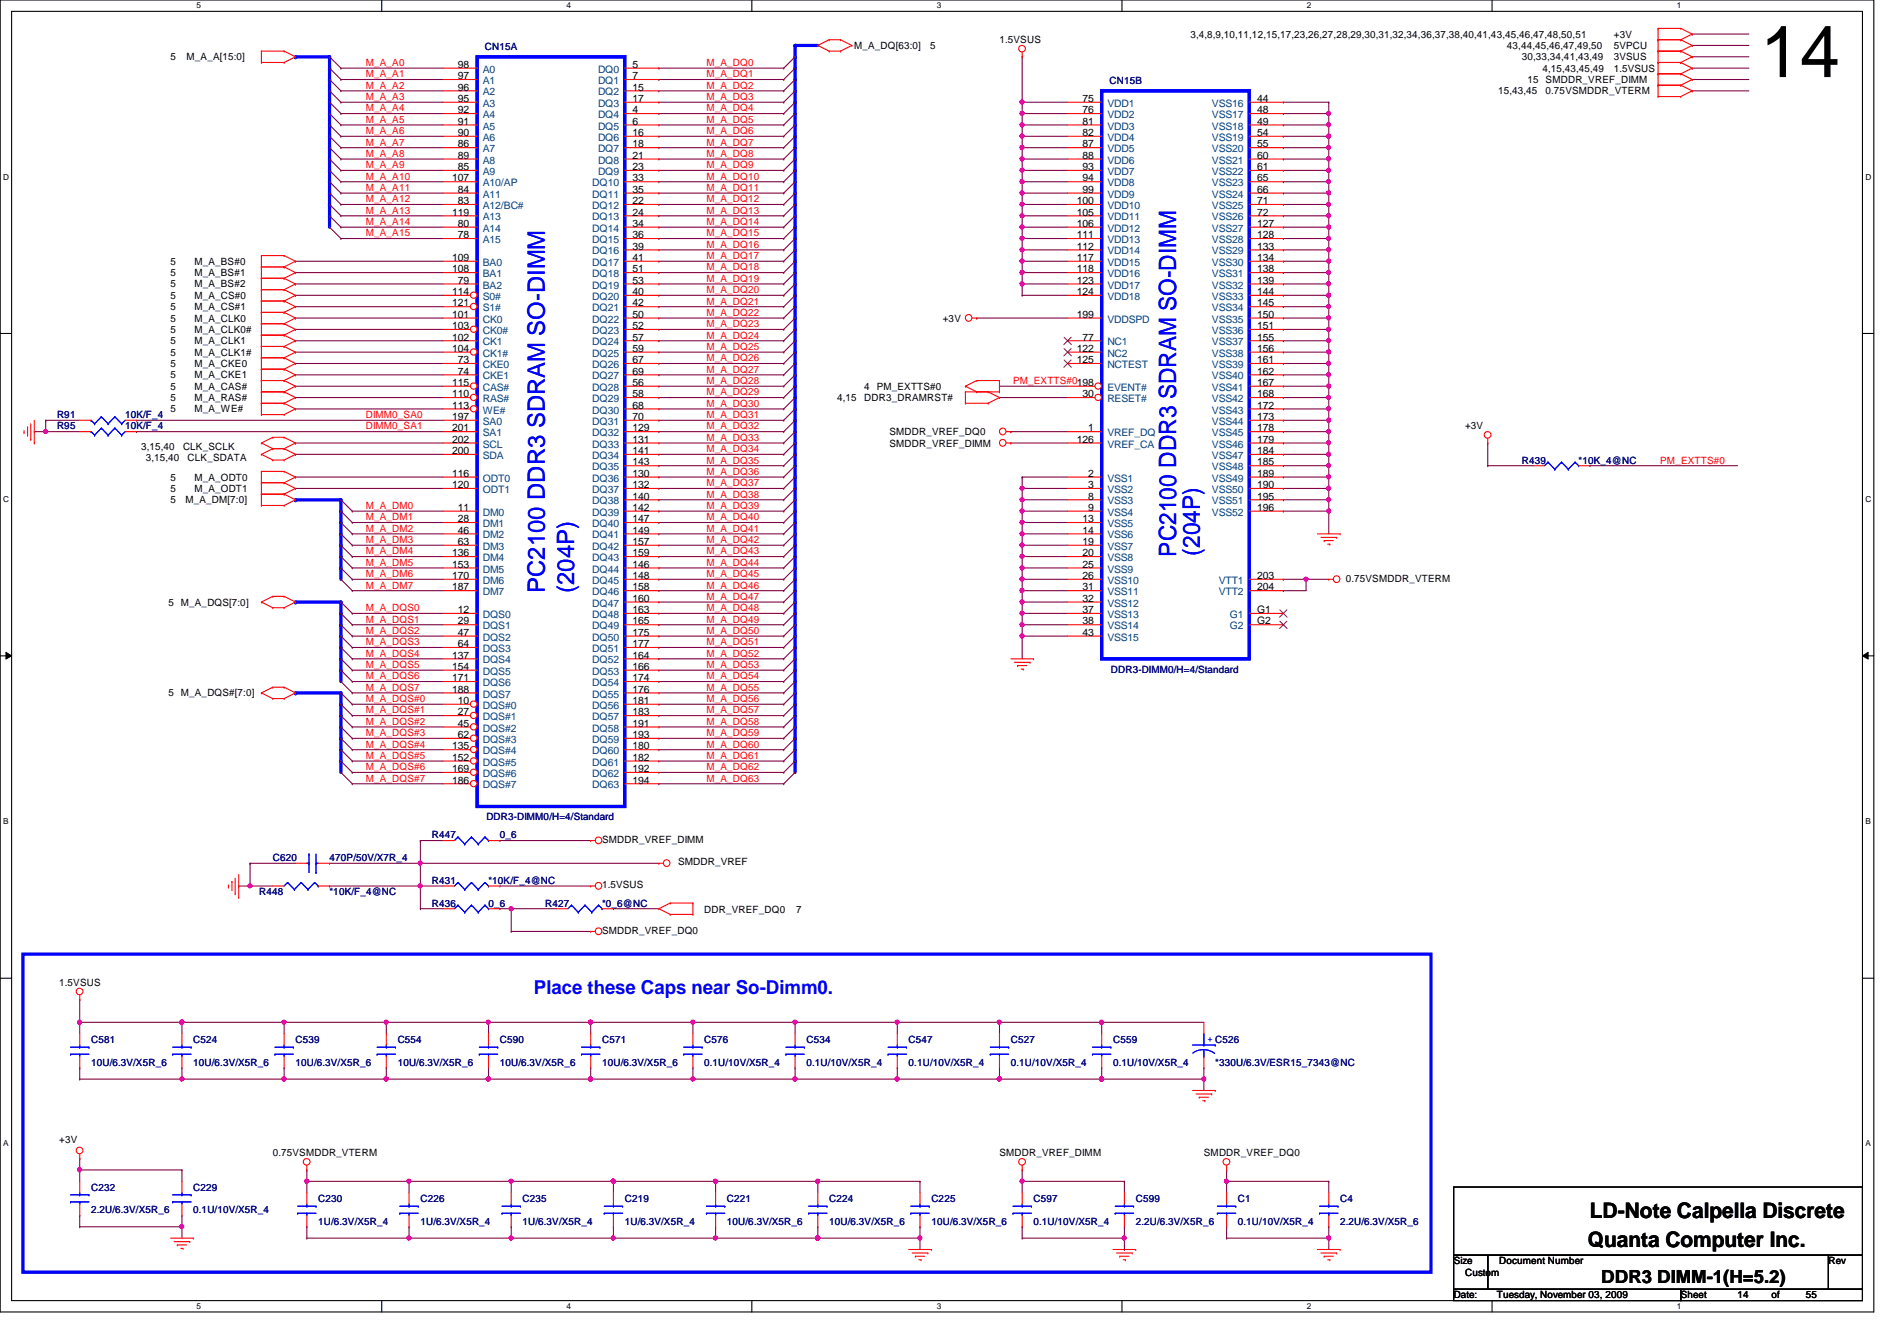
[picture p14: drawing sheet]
<svg xmlns="http://www.w3.org/2000/svg" width="297mm" height="210mm" viewBox="0 0 297 210" stroke-linecap="round" stroke-linejoin="round" font-family="sans-serif">
<defs><g id="words">
<text font-size="11.3" x="275.6" y="12.1">14</text>
<g font-size="3.7" fill="#00f">
<text x="184.1" y="87.1" transform="rotate(-90 184.1 87.1)">PC2100 DDR3 SDRAM SO-DIMM</text>
<text x="187.9" y="87" transform="rotate(-90 187.9 87)">(204P)</text>
<text x="85.3" y="92.8" transform="rotate(-90 85.3 92.8)">PC2100 DDR3 SDRAM SO-DIMM</text>
<text x="89.9" y="92.8" transform="rotate(-90 89.9 92.8)">(204P)</text>
</g>
<g font-size="3.3">
<text x="249" y="190.7">LD-Note Calpella Discrete</text>
<text x="248.6" y="195.2">Quanta Computer Inc.</text>
</g>
<text font-size="3" fill="#00f" x="83.6" y="155.7">Place these Caps near So-Dimm0.</text>
<text font-size="2.8" x="250.7" y="200.9">DDR3 DIMM-1(H=5.2)</text>
<g font-size="1.6">
<text x="186.4" y="5.9">3,4,8,9,10,11,12,15,17,23,26,27,28,29,30,31,32,34,36,37,38,40,41,43,45,46,47,48,50,51</text>
<text x="252.7" y="5.9">+3V</text>
<text x="26.7" y="9.4">5</text>
<text x="29.2" y="9.4">M_A_A[15:0]</text>
<text x="71.7" y="10.6">98</text>
<text x="99.1" y="10.6">5</text>
<text x="133.7" y="7.7">M_A_DQ[63:0]</text>
<text x="145.7" y="7.7">5</text>
<text x="156.5" y="6.8">1.5VSUS</text>
<text x="236" y="7.7">43,44,45,46,47,49,50</text>
<text x="238.3" y="9.4">30,33,34,41,43,49</text>
<text x="241.5" y="11.2">4,15,43,45,49</text>
<text x="252.7" y="7.7">5VPCU</text>
<text x="252.7" y="9.4">3VSUS</text>
<text x="252.7" y="11.2">1.5VSUS</text>
<text x="71.7" y="12.4">97</text>
<text x="71.7" y="14.2">96</text>
<text x="71.7" y="16">95</text>
<text x="71.7" y="17.7">92</text>
<text x="99.1" y="12.4">7</text>
<text x="99.1" y="14.2">15</text>
<text x="99.1" y="16">17</text>
<text x="99.1" y="17.7">4</text>
<text x="169.5" y="16">75</text>
<text x="169.5" y="17.7">76</text>
<text x="196.8" y="16">44</text>
<text x="196.8" y="17.7">48</text>
<text x="234.6" y="14.8">15,43,45</text>
<text x="239.2" y="13">15 SMDDR_VREF_DIMM</text>
<text x="242" y="14.8">0.75VSMDDR_VTERM</text>
<text x="71.7" y="19.5">91</text>
<text x="71.7" y="21.3">90</text>
<text x="71.7" y="23.1">86</text>
<text x="99.1" y="19.5">6</text>
<text x="99.1" y="21.3">16</text>
<text x="99.1" y="23.1">18</text>
<text x="169.5" y="19.5">81</text>
<text x="169.5" y="21.3">82</text>
<text x="169.5" y="23.1">87</text>
<text x="196.8" y="19.5">49</text>
<text x="196.8" y="21.3">54</text>
<text x="196.8" y="23.1">55</text>
<text x="70.8" y="28.4">107</text>
<text x="71.7" y="24.8">89</text>
<text x="71.7" y="26.6">85</text>
<text x="99.1" y="24.8">21</text>
<text x="99.1" y="26.6">23</text>
<text x="99.1" y="28.4">33</text>
<text x="169.5" y="24.8">88</text>
<text x="169.5" y="26.6">93</text>
<text x="169.5" y="28.4">94</text>
<text x="196.8" y="24.8">60</text>
<text x="196.8" y="26.6">61</text>
<text x="196.8" y="28.4">65</text>
<text x="70.8" y="33.7">119</text>
<text x="71.7" y="30.2">84</text>
<text x="71.7" y="32">83</text>
<text x="71.7" y="35.5">80</text>
<text x="99.1" y="30.2">35</text>
<text x="99.1" y="32">22</text>
<text x="99.1" y="33.7">24</text>
<text x="99.1" y="35.5">34</text>
<text x="168.6" y="32">100</text>
<text x="168.6" y="33.7">105</text>
<text x="168.6" y="35.5">106</text>
<text x="169.5" y="30.2">99</text>
<text x="196.8" y="30.2">66</text>
<text x="196.8" y="32">71</text>
<text x="196.8" y="33.7">72</text>
<text x="196.8" y="35.5">127</text>
<text x="26.7" y="41.4">5</text>
<text x="30.4" y="41.4">M_A_BS#0</text>
<text x="70.8" y="40.9">109</text>
<text x="71.7" y="37.3">78</text>
<text x="99.1" y="37.3">36</text>
<text x="99.1" y="39.1">39</text>
<text x="99.1" y="40.9">41</text>
<text x="168.6" y="37.3">111</text>
<text x="168.6" y="39.1">112</text>
<text x="168.6" y="40.9">117</text>
<text x="196.8" y="37.3">128</text>
<text x="196.8" y="39.1">133</text>
<text x="196.8" y="40.9">134</text>
<text x="26.7" y="43.2">5</text>
<text x="26.7" y="45">5</text>
<text x="26.7" y="46.8">5</text>
<text x="30.4" y="43.2">M_A_BS#1</text>
<text x="30.4" y="45">M_A_BS#2</text>
<text x="30.4" y="46.8">M_A_CS#0</text>
<text x="70.8" y="42.6">108</text>
<text x="70.8" y="46.2">114</text>
<text x="70.8" y="48">121</text>
<text x="71.7" y="44.4">79</text>
<text x="99.1" y="42.6">51</text>
<text x="99.1" y="44.4">53</text>
<text x="99.1" y="46.2">40</text>
<text x="99.1" y="48">42</text>
<text x="168.6" y="42.6">118</text>
<text x="168.6" y="44.4">123</text>
<text x="168.6" y="46.2">124</text>
<text x="196.8" y="42.6">138</text>
<text x="196.8" y="44.4">139</text>
<text x="196.8" y="46.2">144</text>
<text x="196.8" y="48">145</text>
<text x="26.7" y="48.6">5</text>
<text x="26.7" y="50.3">5</text>
<text x="26.7" y="52.1">5</text>
<text x="26.7" y="53.9">5</text>
<text x="30.4" y="48.6">M_A_CS#1</text>
<text x="30.4" y="50.3">M_A_CLK0</text>
<text x="30.4" y="52.1">M_A_CLK0#</text>
<text x="30.4" y="53.9">M_A_CLK1</text>
<text x="70.8" y="49.7">101</text>
<text x="70.8" y="51.5">103</text>
<text x="70.8" y="53.3">102</text>
<text x="99.1" y="49.7">50</text>
<text x="99.1" y="51.5">52</text>
<text x="99.1" y="53.3">57</text>
<text x="147.6" y="50.3">+3V</text>
<text x="168.6" y="49.7">199</text>
<text x="169.5" y="53.3">77</text>
<text x="196.8" y="49.7">150</text>
<text x="196.8" y="51.5">151</text>
<text x="196.8" y="53.3">155</text>
<text x="26.7" y="55.7">5</text>
<text x="26.7" y="57.4">5</text>
<text x="26.7" y="59.2">5</text>
<text x="30.4" y="55.7">M_A_CLK1#</text>
<text x="30.4" y="57.4">M_A_CKE0</text>
<text x="30.4" y="59.2">M_A_CKE1</text>
<text x="70.8" y="55.1">104</text>
<text x="71.7" y="56.9">73</text>
<text x="71.7" y="58.6">74</text>
<text x="99.1" y="55.1">59</text>
<text x="99.1" y="56.9">67</text>
<text x="99.1" y="58.6">69</text>
<text x="168.6" y="55.1">122</text>
<text x="168.6" y="56.9">125</text>
<text x="196.8" y="55.1">156</text>
<text x="196.8" y="56.9">161</text>
<text x="196.8" y="58.6">162</text>
<text x="26.7" y="61">5</text>
<text x="26.7" y="62.8">5</text>
<text x="26.7" y="64.6">5</text>
<text x="30.4" y="61">M_A_CAS#</text>
<text x="30.4" y="62.8">M_A_RAS#</text>
<text x="30.4" y="64.6">M_A_WE#</text>
<text x="70.8" y="60.4">115</text>
<text x="70.8" y="62.2">110</text>
<text x="70.8" y="64">113</text>
<text x="70.8" y="65.7">197</text>
<text x="99.1" y="60.4">56</text>
<text x="99.1" y="62.2">58</text>
<text x="99.1" y="64">68</text>
<text x="99.1" y="65.7">70</text>
<text x="131.1" y="62.8">4,15</text>
<text x="135.3" y="62.8">DDR3_DRAMRST#</text>
<text x="135.3" y="61">4 PM_EXTTS#0</text>
<text x="169.5" y="62.2">30</text>
<text x="196.8" y="60.4">167</text>
<text x="196.8" y="62.2">168</text>
<text x="196.8" y="64">172</text>
<text x="196.8" y="65.7">173</text>
<text x="22.1" y="70.4">3,15,40</text>
<text x="28.7" y="70.4">CLK_SCLK</text>
<text x="70.8" y="67.5">201</text>
<text x="70.8" y="69.3">202</text>
<text x="70.8" y="71.1">200</text>
<text x="99.1" y="67.5">129</text>
<text x="99.1" y="69.3">131</text>
<text x="99.1" y="71.1">141</text>
<text x="139.3" y="69.9">SMDDR_VREF_DIMM</text>
<text x="139.3" y="68.1">SMDDR_VREF_DQ0</text>
<text x="168.6" y="69.3">126</text>
<text x="170.4" y="67.5">1</text>
<text x="196.8" y="67.5">178</text>
<text x="196.8" y="69.3">179</text>
<text x="196.8" y="71.1">184</text>
<text x="229.4" y="67.2">+3V</text>
<text x="22.8" y="72.2">3,15,40</text>
<text x="26.7" y="75.2">5</text>
<text x="26.7" y="77">5</text>
<text x="29.4" y="72.2">CLK_SDATA</text>
<text x="30.4" y="75.2">M_A_ODT0</text>
<text x="30.4" y="77">M_A_ODT1</text>
<text x="70.8" y="74.6">116</text>
<text x="70.8" y="76.4">120</text>
<text x="99.1" y="72.9">143</text>
<text x="99.1" y="74.6">130</text>
<text x="99.1" y="76.4">132</text>
<text x="170.4" y="74.6">2</text>
<text x="170.4" y="76.4">3</text>
<text x="196.8" y="72.9">185</text>
<text x="196.8" y="74.6">189</text>
<text x="196.8" y="76.4">190</text>
<text x="26.7" y="78.8">5</text>
<text x="29" y="78.8">M_A_DM[7:0]</text>
<text x="71.7" y="80">11</text>
<text x="71.7" y="81.7">28</text>
<text x="71.7" y="83.5">46</text>
<text x="99.1" y="78.2">140</text>
<text x="99.1" y="80">142</text>
<text x="99.1" y="81.7">147</text>
<text x="99.1" y="83.5">149</text>
<text x="169.5" y="81.7">13</text>
<text x="169.5" y="83.5">14</text>
<text x="170.4" y="78.2">8</text>
<text x="170.4" y="80">9</text>
<text x="196.8" y="78.2">195</text>
<text x="196.8" y="80">196</text>
<text x="70.8" y="87.1">136</text>
<text x="70.8" y="88.9">153</text>
<text x="71.7" y="85.3">63</text>
<text x="99.1" y="85.3">157</text>
<text x="99.1" y="87.1">159</text>
<text x="99.1" y="88.9">146</text>
<text x="169.5" y="85.3">19</text>
<text x="169.5" y="87.1">20</text>
<text x="169.5" y="88.9">25</text>
<text x="26.4" y="94.8">5 M_A_DQS[7:0]</text>
<text x="70.8" y="90.6">170</text>
<text x="70.8" y="92.4">187</text>
<text x="71.7" y="96">12</text>
<text x="99.1" y="90.6">148</text>
<text x="99.1" y="92.4">158</text>
<text x="99.1" y="94.2">160</text>
<text x="99.1" y="96">163</text>
<text x="169.5" y="90.6">26</text>
<text x="169.5" y="92.4">31</text>
<text x="169.5" y="94.2">32</text>
<text x="169.5" y="96">37</text>
<text x="196.8" y="90.6">203</text>
<text x="196.8" y="92.4">204</text>
<text x="196.8" y="96">G1</text>
<text x="210.7" y="91.1">0.75VSMDDR_VTERM</text>
<text x="71.7" y="97.7">29</text>
<text x="71.7" y="99.5">47</text>
<text x="71.7" y="101.3">64</text>
<text x="99.1" y="97.7">165</text>
<text x="99.1" y="99.5">175</text>
<text x="99.1" y="101.3">177</text>
<text x="169.5" y="97.7">38</text>
<text x="169.5" y="99.5">43</text>
<text x="196.8" y="97.7">G2</text>
<text x="70.8" y="103.1">137</text>
<text x="70.8" y="104.9">154</text>
<text x="70.8" y="106.6">171</text>
<text x="99.1" y="103.1">164</text>
<text x="99.1" y="104.9">166</text>
<text x="99.1" y="106.6">174</text>
<text x="26.4" y="109">5 M_A_DQS#[7:0]</text>
<text x="70.8" y="108.4">188</text>
<text x="71.7" y="110.2">10</text>
<text x="71.7" y="112">27</text>
<text x="71.7" y="113.7">45</text>
<text x="99.1" y="108.4">176</text>
<text x="99.1" y="110.2">181</text>
<text x="99.1" y="112">183</text>
<text x="99.1" y="113.7">191</text>
<text x="70.8" y="117.3">135</text>
<text x="70.8" y="119.1">152</text>
<text x="71.7" y="115.5">62</text>
<text x="99.1" y="115.5">193</text>
<text x="99.1" y="117.3">180</text>
<text x="99.1" y="119.1">182</text>
<text x="70.8" y="120.9">169</text>
<text x="70.8" y="122.6">186</text>
<text x="99.1" y="120.9">192</text>
<text x="99.1" y="122.6">194</text>
<text x="94.3" y="132">SMDDR_VREF_DIMM</text>
<text x="106.2" y="135.3">SMDDR_VREF</text>
<text x="94.3" y="139.1">1.5VSUS</text>
<text x="110.3" y="143">DDR_VREF_DQ0</text>
<text x="124.7" y="143">7</text>
<text x="94.3" y="146.2">SMDDR_VREF_DQ0</text>
<text x="9.3" y="154.3">1.5VSUS</text>
<text x="9.3" y="178.9">+3V</text>
<text x="42.7" y="181">0.75VSMDDR_VTERM</text>
<text x="156.5" y="181">SMDDR_VREF_DIMM</text>
<text x="188.5" y="181">SMDDR_VREF_DQ0</text>
<text x="227.6" y="197.9">Size</text>
<text x="234.7" y="197.9">Document Number</text>
<text x="286.3" y="197.9">Rev</text>
<text x="227.6" y="203.2">Date:</text>
<text x="229.4" y="199.7">Custom</text>
<text x="234.4" y="203.2">Tuesday, November 03, 2009</text>
<text x="263.2" y="203.2">Sheet</text>
<text x="272.1" y="203.2">14</text>
<text x="277.4" y="203.2">of</text>
<text x="282.7" y="203.2">55</text>
</g>
<g font-size="1.6" fill="#f00">
<text x="57.3" y="10.3">M_A_A0</text>
<text x="110.6" y="10.3">M_A_DQ0</text>
<text x="57.3" y="17.4">M_A_A4</text>
<text x="57.3" y="13.9">M_A_A2</text>
<text x="57.3" y="15.7">M_A_A3</text>
<text x="57.3" y="12.1">M_A_A1</text>
<text x="110.6" y="12.1">M_A_DQ1</text>
<text x="110.6" y="13.9">M_A_DQ2</text>
<text x="110.6" y="15.7">M_A_DQ3</text>
<text x="110.6" y="17.4">M_A_DQ4</text>
<text x="57.3" y="22.8">M_A_A7</text>
<text x="57.3" y="21">M_A_A6</text>
<text x="57.3" y="19.2">M_A_A5</text>
<text x="110.6" y="19.2">M_A_DQ5</text>
<text x="110.6" y="21">M_A_DQ6</text>
<text x="110.6" y="22.8">M_A_DQ7</text>
<text x="57.3" y="29.9">M_A_A11</text>
<text x="57.3" y="28.1">M_A_A10</text>
<text x="57.3" y="26.3">M_A_A9</text>
<text x="57.3" y="24.6">M_A_A8</text>
<text x="110.6" y="24.6">M_A_DQ8</text>
<text x="110.6" y="26.3">M_A_DQ9</text>
<text x="110.6" y="28.1">M_A_DQ10</text>
<text x="110.6" y="29.9">M_A_DQ11</text>
<text x="57.3" y="35.2">M_A_A14</text>
<text x="57.3" y="33.4">M_A_A13</text>
<text x="57.3" y="31.7">M_A_A12</text>
<text x="110.6" y="31.7">M_A_DQ12</text>
<text x="110.6" y="33.4">M_A_DQ13</text>
<text x="110.6" y="35.2">M_A_DQ14</text>
<text x="57.3" y="37">M_A_A15</text>
<text x="110.6" y="37">M_A_DQ15</text>
<text x="110.6" y="38.8">M_A_DQ16</text>
<text x="110.6" y="40.6">M_A_DQ17</text>
<text x="110.6" y="42.3">M_A_DQ18</text>
<text x="110.6" y="44.1">M_A_DQ19</text>
<text x="110.6" y="45.9">M_A_DQ20</text>
<text x="110.6" y="47.7">M_A_DQ21</text>
<text x="110.6" y="49.4">M_A_DQ22</text>
<text x="110.6" y="51.2">M_A_DQ23</text>
<text x="110.6" y="53">M_A_DQ24</text>
<text x="110.6" y="54.8">M_A_DQ25</text>
<text x="110.6" y="56.6">M_A_DQ26</text>
<text x="110.6" y="58.3">M_A_DQ27</text>
<text x="57.3" y="65.4">DIMM0_SA0</text>
<text x="110.6" y="60.1">M_A_DQ28</text>
<text x="110.6" y="61.9">M_A_DQ29</text>
<text x="110.6" y="63.7">M_A_DQ30</text>
<text x="110.6" y="65.4">M_A_DQ31</text>
<text x="158.6" y="60.1">PM_EXTTS#0198</text>
<text x="57.3" y="67.2">DIMM0_SA1</text>
<text x="110.6" y="67.2">M_A_DQ32</text>
<text x="110.6" y="69">M_A_DQ33</text>
<text x="110.6" y="70.8">M_A_DQ34</text>
<text x="110.6" y="72.6">M_A_DQ35</text>
<text x="110.6" y="74.3">M_A_DQ36</text>
<text x="110.6" y="76.1">M_A_DQ37</text>
<text x="110.6" y="77.9">M_A_DQ38</text>
<text x="260" y="72.6">PM_EXTTS#0</text>
<text x="57.3" y="79.7">M_A_DM0</text>
<text x="57.3" y="81.4">M_A_DM1</text>
<text x="57.3" y="83.2">M_A_DM2</text>
<text x="110.6" y="79.7">M_A_DQ39</text>
<text x="110.6" y="81.4">M_A_DQ40</text>
<text x="110.6" y="83.2">M_A_DQ41</text>
<text x="57.3" y="85">M_A_DM3</text>
<text x="57.3" y="86.8">M_A_DM4</text>
<text x="57.3" y="88.6">M_A_DM5</text>
<text x="110.6" y="85">M_A_DQ42</text>
<text x="110.6" y="86.8">M_A_DQ43</text>
<text x="110.6" y="88.6">M_A_DQ44</text>
<text x="57.3" y="90.3">M_A_DM6</text>
<text x="57.3" y="92.1">M_A_DM7</text>
<text x="57.3" y="95.7">M_A_DQS0</text>
<text x="110.6" y="90.3">M_A_DQ45</text>
<text x="110.6" y="92.1">M_A_DQ46</text>
<text x="110.6" y="93.9">M_A_DQ47</text>
<text x="110.6" y="95.7">M_A_DQ48</text>
<text x="57.3" y="97.5">M_A_DQS1</text>
<text x="57.3" y="99.2">M_A_DQS2</text>
<text x="57.3" y="101">M_A_DQS3</text>
<text x="110.6" y="97.5">M_A_DQ49</text>
<text x="110.6" y="99.2">M_A_DQ50</text>
<text x="110.6" y="101">M_A_DQ51</text>
<text x="57.3" y="102.8">M_A_DQS4</text>
<text x="57.3" y="104.6">M_A_DQS5</text>
<text x="57.3" y="106.3">M_A_DQS6</text>
<text x="110.6" y="102.8">M_A_DQ52</text>
<text x="110.6" y="104.6">M_A_DQ53</text>
<text x="110.6" y="106.3">M_A_DQ54</text>
<text x="57.3" y="108.1">M_A_DQS7</text>
<text x="57.3" y="109.9">M_A_DQS#0</text>
<text x="57.3" y="111.7">M_A_DQS#1</text>
<text x="57.3" y="113.5">M_A_DQS#2</text>
<text x="110.6" y="108.1">M_A_DQ55</text>
<text x="110.6" y="109.9">M_A_DQ56</text>
<text x="110.6" y="111.7">M_A_DQ57</text>
<text x="110.6" y="113.5">M_A_DQ58</text>
<text x="57.3" y="115.2">M_A_DQS#3</text>
<text x="57.3" y="117">M_A_DQS#4</text>
<text x="57.3" y="118.8">M_A_DQS#5</text>
<text x="110.6" y="115.2">M_A_DQ59</text>
<text x="110.6" y="117">M_A_DQ60</text>
<text x="110.6" y="118.8">M_A_DQ61</text>
<text x="57.3" y="120.6">M_A_DQS#6</text>
<text x="57.3" y="122.3">M_A_DQS#7</text>
<text x="110.6" y="120.6">M_A_DQ62</text>
<text x="110.6" y="122.3">M_A_DQ63</text>
</g>
<g font-size="1.6" fill="#004080">
<text x="75.6" y="11.4">A0</text>
<text x="93.6" y="11.4">DQ0</text>
<text x="75.6" y="13.2">A1</text>
<text x="75.6" y="14.9">A2</text>
<text x="75.6" y="16.7">A3</text>
<text x="93.6" y="13.2">DQ1</text>
<text x="93.6" y="14.9">DQ2</text>
<text x="93.6" y="16.7">DQ3</text>
<text x="173.4" y="16.7">VDD1</text>
<text x="189.8" y="16.7">VSS16</text>
<text x="75.6" y="18.5">A4</text>
<text x="75.6" y="20.3">A5</text>
<text x="75.6" y="22.1">A6</text>
<text x="75.6" y="23.8">A7</text>
<text x="93.6" y="18.5">DQ4</text>
<text x="93.6" y="20.3">DQ5</text>
<text x="93.6" y="22.1">DQ6</text>
<text x="93.6" y="23.8">DQ7</text>
<text x="173.4" y="18.5">VDD2</text>
<text x="173.4" y="20.3">VDD3</text>
<text x="173.4" y="22.1">VDD4</text>
<text x="173.4" y="23.8">VDD5</text>
<text x="189.8" y="18.5">VSS17</text>
<text x="189.8" y="20.3">VSS18</text>
<text x="189.8" y="22.1">VSS19</text>
<text x="189.8" y="23.8">VSS20</text>
<text x="75.6" y="25.6">A8</text>
<text x="75.6" y="27.4">A9</text>
<text x="75.6" y="29.2">A10/AP</text>
<text x="92.7" y="29.2">DQ10</text>
<text x="93.6" y="25.6">DQ8</text>
<text x="93.6" y="27.4">DQ9</text>
<text x="173.4" y="25.6">VDD6</text>
<text x="173.4" y="27.4">VDD7</text>
<text x="173.4" y="29.2">VDD8</text>
<text x="189.8" y="25.6">VSS21</text>
<text x="189.8" y="27.4">VSS22</text>
<text x="189.8" y="29.2">VSS23</text>
<text x="75.6" y="30.9">A11</text>
<text x="75.6" y="32.7">A12/BC#</text>
<text x="75.6" y="34.5">A13</text>
<text x="92.7" y="30.9">DQ11</text>
<text x="92.7" y="32.7">DQ12</text>
<text x="92.7" y="34.5">DQ13</text>
<text x="173.4" y="30.9">VDD9</text>
<text x="173.4" y="32.7">VDD10</text>
<text x="173.4" y="34.5">VDD11</text>
<text x="189.8" y="30.9">VSS24</text>
<text x="189.8" y="32.7">VSS25</text>
<text x="189.8" y="34.5">VSS26</text>
<text x="75.6" y="36.3">A14</text>
<text x="75.6" y="38.1">A15</text>
<text x="75.6" y="41.6">BA0</text>
<text x="92.7" y="36.3">DQ14</text>
<text x="92.7" y="38.1">DQ15</text>
<text x="92.7" y="39.8">DQ16</text>
<text x="92.7" y="41.6">DQ17</text>
<text x="173.4" y="36.3">VDD12</text>
<text x="173.4" y="38.1">VDD13</text>
<text x="173.4" y="39.8">VDD14</text>
<text x="173.4" y="41.6">VDD15</text>
<text x="189.8" y="36.3">VSS27</text>
<text x="189.8" y="38.1">VSS28</text>
<text x="189.8" y="39.8">VSS29</text>
<text x="189.8" y="41.6">VSS30</text>
<text x="75.6" y="43.4">BA1</text>
<text x="75.6" y="45.2">BA2</text>
<text x="75.6" y="46.9">S0#</text>
<text x="92.7" y="43.4">DQ18</text>
<text x="92.7" y="45.2">DQ19</text>
<text x="92.7" y="46.9">DQ20</text>
<text x="173.4" y="43.4">VDD16</text>
<text x="173.4" y="45.2">VDD17</text>
<text x="173.4" y="46.9">VDD18</text>
<text x="189.8" y="43.4">VSS31</text>
<text x="189.8" y="45.2">VSS32</text>
<text x="189.8" y="46.9">VSS33</text>
<text x="75.6" y="48.7">S1#</text>
<text x="75.6" y="50.5">CK0</text>
<text x="75.6" y="52.3">CK0#</text>
<text x="92.7" y="48.7">DQ21</text>
<text x="92.7" y="50.5">DQ22</text>
<text x="92.7" y="52.3">DQ23</text>
<text x="173.4" y="50.5">VDDSPD</text>
<text x="189.8" y="48.7">VSS34</text>
<text x="189.8" y="50.5">VSS35</text>
<text x="189.8" y="52.3">VSS36</text>
<text x="75.6" y="54.1">CK1</text>
<text x="75.6" y="55.8">CK1#</text>
<text x="75.6" y="57.6">CKE0</text>
<text x="75.6" y="59.4">CKE1</text>
<text x="92.7" y="54.1">DQ24</text>
<text x="92.7" y="55.8">DQ25</text>
<text x="92.7" y="57.6">DQ26</text>
<text x="92.7" y="59.4">DQ27</text>
<text x="173.4" y="54.1">NC1</text>
<text x="173.4" y="55.8">NC2</text>
<text x="173.4" y="57.6">NCTEST</text>
<text x="189.8" y="54.1">VSS37</text>
<text x="189.8" y="55.8">VSS38</text>
<text x="189.8" y="57.6">VSS39</text>
<text x="189.8" y="59.4">VSS40</text>
<text x="75.6" y="61.2">CAS#</text>
<text x="75.6" y="62.9">RAS#</text>
<text x="75.6" y="64.7">WE#</text>
<text x="92.7" y="61.2">DQ28</text>
<text x="92.7" y="62.9">DQ29</text>
<text x="92.7" y="64.7">DQ30</text>
<text x="173.4" y="61.2">EVENT#</text>
<text x="173.4" y="62.9">RESET#</text>
<text x="189.8" y="61.2">VSS41</text>
<text x="189.8" y="62.9">VSS42</text>
<text x="189.8" y="64.7">VSS43</text>
<text x="75.6" y="66.5">SA0</text>
<text x="75.6" y="68.3">SA1</text>
<text x="75.6" y="70.1">SCL</text>
<text x="75.6" y="71.8">SDA</text>
<text x="92.7" y="66.5">DQ31</text>
<text x="92.7" y="68.3">DQ32</text>
<text x="92.7" y="70.1">DQ33</text>
<text x="92.7" y="71.8">DQ34</text>
<text x="173.4" y="68.3">VREF_DQ</text>
<text x="173.4" y="70.1">VREF_CA</text>
<text x="189.8" y="66.5">VSS44</text>
<text x="189.8" y="68.3">VSS45</text>
<text x="189.8" y="70.1">VSS46</text>
<text x="189.8" y="71.8">VSS47</text>
<text x="75.6" y="75.4">ODT0</text>
<text x="75.6" y="77.2">ODT1</text>
<text x="92.7" y="73.6">DQ35</text>
<text x="92.7" y="75.4">DQ36</text>
<text x="92.7" y="77.2">DQ37</text>
<text x="173.4" y="75.4">VSS1</text>
<text x="173.4" y="77.2">VSS2</text>
<text x="189.8" y="73.6">VSS48</text>
<text x="189.8" y="75.4">VSS49</text>
<text x="189.8" y="77.2">VSS50</text>
<text x="75.6" y="80.7">DM0</text>
<text x="75.6" y="82.5">DM1</text>
<text x="92.7" y="79">DQ38</text>
<text x="92.7" y="80.7">DQ39</text>
<text x="92.7" y="82.5">DQ40</text>
<text x="173.4" y="79">VSS3</text>
<text x="173.4" y="80.7">VSS4</text>
<text x="173.4" y="82.5">VSS5</text>
<text x="189.8" y="79">VSS51</text>
<text x="189.8" y="80.7">VSS52</text>
<text x="75.6" y="84.3">DM2</text>
<text x="75.6" y="86.1">DM3</text>
<text x="75.6" y="87.8">DM4</text>
<text x="75.6" y="89.6">DM5</text>
<text x="92.7" y="84.3">DQ41</text>
<text x="92.7" y="86.1">DQ42</text>
<text x="92.7" y="87.8">DQ43</text>
<text x="92.7" y="89.6">DQ44</text>
<text x="173.4" y="84.3">VSS6</text>
<text x="173.4" y="86.1">VSS7</text>
<text x="173.4" y="87.8">VSS8</text>
<text x="173.4" y="89.6">VSS9</text>
<text x="75.6" y="91.4">DM6</text>
<text x="75.6" y="93.2">DM7</text>
<text x="92.7" y="91.4">DQ45</text>
<text x="92.7" y="93.2">DQ46</text>
<text x="92.7" y="95">DQ47</text>
<text x="173.4" y="91.4">VSS10</text>
<text x="173.4" y="93.2">VSS11</text>
<text x="173.4" y="95">VSS12</text>
<text x="190.8" y="91.4">VTT1</text>
<text x="190.8" y="93.2">VTT2</text>
<text x="75.6" y="96.7">DQS0</text>
<text x="75.6" y="98.5">DQS1</text>
<text x="75.6" y="100.3">DQS2</text>
<text x="92.7" y="96.7">DQ48</text>
<text x="92.7" y="98.5">DQ49</text>
<text x="92.7" y="100.3">DQ50</text>
<text x="173.4" y="96.7">VSS13</text>
<text x="173.4" y="98.5">VSS14</text>
<text x="173.4" y="100.3">VSS15</text>
<text x="192.6" y="96.7">G1</text>
<text x="192.6" y="98.5">G2</text>
<text x="75.6" y="102.1">DQS3</text>
<text x="75.6" y="103.8">DQS4</text>
<text x="75.6" y="105.6">DQS5</text>
<text x="75.6" y="107.4">DQS6</text>
<text x="92.7" y="102.1">DQ51</text>
<text x="92.7" y="103.8">DQ52</text>
<text x="92.7" y="105.6">DQ53</text>
<text x="92.7" y="107.4">DQ54</text>
<text x="75.6" y="109.2">DQS7</text>
<text x="75.6" y="111">DQS#0</text>
<text x="75.6" y="112.7">DQS#1</text>
<text x="92.7" y="109.2">DQ55</text>
<text x="92.7" y="111">DQ56</text>
<text x="92.7" y="112.7">DQ57</text>
<text x="75.6" y="114.5">DQS#2</text>
<text x="75.6" y="116.3">DQS#3</text>
<text x="75.6" y="118.1">DQS#4</text>
<text x="75.6" y="119.8">DQS#5</text>
<text x="92.7" y="114.5">DQ58</text>
<text x="92.7" y="116.3">DQ59</text>
<text x="92.7" y="118.1">DQ60</text>
<text x="92.7" y="119.8">DQ61</text>
<text x="75.6" y="121.6">DQS#6</text>
<text x="75.6" y="123.4">DQS#7</text>
<text x="92.7" y="121.6">DQ62</text>
<text x="92.7" y="123.4">DQ63</text>
</g>
<g font-size="1.6" fill="#000080">
<text x="75.9" y="7.8">CN15A</text>
<text x="173.7" y="13.2">CN15B</text>
<text x="8.9" y="65.4">R91</text>
<text x="19.6" y="65.4">10K/F_4</text>
<text x="8.9" y="67.2">R95</text>
<text x="19.6" y="67.2">10K/F_4</text>
<text x="238.3" y="72.6">R439</text>
<text x="247.2" y="72.6">*10K_4@NC</text>
<text x="173.9" y="105.3">DDR3-DIMM0/H=4/Standard</text>
<text x="67.6" y="131.2">R447</text>
<text x="76.2" y="128.4">DDR3-DIMM0/H=4/Standard</text>
<text x="78.3" y="131.2">0_6</text>
<text x="42.7" y="134.8">C620</text>
<text x="51.6" y="134.8">470P/50V/X7R_4</text>
<text x="40.6" y="140.1">R448</text>
<text x="51.6" y="140.1">*10K/F_4@NC</text>
<text x="67.6" y="141.9">R436</text>
<text x="67.6" y="138.3">R431</text>
<text x="76.5" y="141.9">0_6</text>
<text x="76.5" y="138.3">*10K/F_4@NC</text>
<text x="85.4" y="141.9">R427</text>
<text x="94.3" y="141.9">*0_6@NC</text>
<text x="14.3" y="163.2">C581</text>
<text x="14.3" y="166.8">10U/6.3V/X5R_6</text>
<text x="30.3" y="163.2">C524</text>
<text x="30.3" y="166.8">10U/6.3V/X5R_6</text>
<text x="46.3" y="163.2">C539</text>
<text x="46.3" y="166.8">10U/6.3V/X5R_6</text>
<text x="62.3" y="163.2">C554</text>
<text x="62.3" y="166.8">10U/6.3V/X5R_6</text>
<text x="78.3" y="163.2">C590</text>
<text x="78.3" y="166.8">10U/6.3V/X5R_6</text>
<text x="94.3" y="163.2">C571</text>
<text x="94.3" y="166.8">10U/6.3V/X5R_6</text>
<text x="110.3" y="163.2">C576</text>
<text x="110.3" y="166.8">0.1U/10V/X5R_4</text>
<text x="126.3" y="163.2">C534</text>
<text x="126.3" y="166.8">0.1U/10V/X5R_4</text>
<text x="142.3" y="163.2">C547</text>
<text x="142.3" y="166.8">0.1U/10V/X5R_4</text>
<text x="158.3" y="163.2">C527</text>
<text x="158.3" y="166.8">0.1U/10V/X5R_4</text>
<text x="174.3" y="163.2">C559</text>
<text x="174.3" y="166.8">0.1U/10V/X5R_4</text>
<text x="190.3" y="166.8">*330U/6.3V/ESR15_7343@NC</text>
<text x="14.3" y="186.4">C232</text>
<text x="14.3" y="189.9">2.2U/6.3V/X5R_6</text>
<text x="30.3" y="186.4">C229</text>
<text x="30.3" y="189.9">0.1U/10V/X5R_4</text>
<text x="49.8" y="188.1">C230</text>
<text x="49.8" y="191.7">1U/6.3V/X5R_4</text>
<text x="65.8" y="188.1">C226</text>
<text x="65.8" y="191.7">1U/6.3V/X5R_4</text>
<text x="81.8" y="188.1">C235</text>
<text x="81.8" y="191.7">1U/6.3V/X5R_4</text>
<text x="97.8" y="188.1">C219</text>
<text x="97.8" y="191.7">1U/6.3V/X5R_4</text>
<text x="113.8" y="188.1">C221</text>
<text x="113.8" y="191.7">10U/6.3V/X5R_6</text>
<text x="129.8" y="188.1">C224</text>
<text x="129.8" y="191.7">10U/6.3V/X5R_6</text>
<text x="145.8" y="188.1">C225</text>
<text x="145.8" y="191.7">10U/6.3V/X5R_6</text>
<text x="161.8" y="188.1">C597</text>
<text x="161.8" y="191.7">0.1U/10V/X5R_4</text>
<text x="177.8" y="188.1">C599</text>
<text x="177.8" y="191.7">2.2U/6.3V/X5R_6</text>
<text x="193.8" y="188.1">C1</text>
<text x="193.8" y="191.7">0.1U/10V/X5R_4</text>
<text x="209.8" y="188.1">C4</text>
<text x="209.8" y="191.7">2.2U/6.3V/X5R_6</text>
</g>
<text font-size="1.6" fill="#00f" x="189.1" y="163">+ C526</text>
<g font-size="1.3">
<text x="30.8" y="1.3">5</text>
<text x="88.7" y="1.3">4</text>
<text x="146.7" y="1.3">3</text>
<text x="204.6" y="1.3">2</text>
<text x="262.6" y="1.3">1</text>
<text x=".5" y="28.1">D</text>
<text x="292.1" y="28.1">D</text>
<text x=".5" y="78.5">C</text>
<text x="292.1" y="78.5">C</text>
<text x=".5" y="129">B</text>
<text x="292.1" y="129">B</text>
<text x=".5" y="179.5">A</text>
<text x="292.1" y="179.5">A</text>
<text x="30.8" y="204.9">5</text>
<text x="88.7" y="204.9">4</text>
<text x="146.7" y="204.9">3</text>
<text x="204.6" y="204.9">2</text>
<text x="262.6" y="204.9">1</text>
</g>
</g></defs>
<path d="M0 0h293.4v205.4h-293.4zM1.8 1.8h289.8v201.8h-289.8z" fill="none" stroke="#000" stroke-width=".17"/>
<g fill="#fff">
<path d="M30.8 .2h.7v1.4h-.7z"/>
<path d="M30.8 203.8h.7v1.3h-.7z"/>
</g>
<path d="M59.8 0v1.8M59.8 203.6v1.8" fill="none" stroke="#000" stroke-width=".17"/>
<g fill="#fff">
<path d="M88.7 .2h.7v1.4h-.7z"/>
<path d="M88.7 203.8h.7v1.3h-.7z"/>
</g>
<path d="M117.7 0v1.8M117.7 203.6v1.8" fill="none" stroke="#000" stroke-width=".17"/>
<g fill="#fff">
<path d="M146.7 .2h.7v1.4h-.7z"/>
<path d="M146.7 203.8h.7v1.3h-.7z"/>
</g>
<path d="M175.7 0v1.8M175.7 203.6v1.8" fill="none" stroke="#000" stroke-width=".17"/>
<g fill="#fff">
<path d="M204.6 .2h.7v1.4h-.7z"/>
<path d="M204.6 203.8h.7v1.3h-.7z"/>
</g>
<path d="M233.6 0v1.8M233.6 203.6v1.8" fill="none" stroke="#000" stroke-width=".17"/>
<g fill="#fff">
<path d="M262.6 .2h.7v1.4h-.7z"/>
<path d="M262.6 203.8h.7v1.3h-.7z"/>
<path d="M.5 27h.9v1.4h-.9z"/>
<path d="M292.1 27h.9v1.4h-.9z"/>
<path d="M.5 77.4h.9v1.4h-.9z"/>
<path d="M292.1 77.4h.9v1.4h-.9z"/>
</g>
<path d="M0 52.2h1.8M291.6 52.2h1.8" fill="none" stroke="#000" stroke-width=".17"/>
<g fill="#fff">
<path d="M.5 127.8h.8v1.4h-.8z"/>
<path d="M292.1 127.8h.8v1.4h-.8z"/>
</g>
<path d="M0 102.7h1.8M291.6 102.7h1.8" fill="none" stroke="#000" stroke-width=".17"/>
<path d="M.9 102.1l.9 .6-.9 .5zM291.6 102.7l.9-.6v1.1z" fill="#000"/>
<path d="M.9 102.1l.9 .6-.9 .5zM291.6 102.7l.9-.6v1.1z" fill="none" stroke="#000" stroke-width=".16"/>
<g fill="#fff">
<path d="M.5 178.3h.8v1.4h-.8z"/>
<path d="M292.1 178.3h.8v1.4h-.8z"/>
</g>
<path d="M0 153.1h1.8M291.6 153.1h1.8" fill="none" stroke="#000" stroke-width=".17"/>
<g fill="none" stroke="#800040" stroke-width=".17">
<path d="M53.4 10.7h.1M53.4 19.6h.1M53.4 17.8h.1M53.4 14.2h.1M53.4 16h.1M53.4 12.4h.1M53.4 10.7h16M53.4 19.6h16M53.4 17.8h16M53.4 14.2h16M53.4 16h16M53.4 12.4h16"/>
<path d="M53.4 37.3h.1M53.4 35.6h.1M53.4 33.8h.1M53.4 32h.1M53.4 30.2h.1M53.4 28.4h.1M53.4 26.7h.1M53.4 24.9h.1M53.4 23.1h.1M53.4 21.3h.1M53.4 37.3h16M53.4 35.6h16"/>
<path d="M53.4 33.8h16M53.4 32h16M53.4 30.2h16M53.4 28.4h16M53.4 26.7h16M53.4 24.9h16M53.4 23.1h16M53.4 21.3h16"/>
</g>
<path d="M46.3 8.9h5.3" fill="none" stroke="#00f" stroke-width=".51"/>
<circle cx="46.3" cy="8.9" r=".25" fill="#00f"/>
<g fill="none" stroke="#800040" stroke-width=".17">
<path d="M46.3 40.9h.1M46.3 58.7h.1M46.3 56.9h.1M46.3 55.1h.1M46.3 53.3h.1M46.3 51.6h.1M46.3 49.8h.1M46.3 48h.1M46.3 46.2h.1M46.3 44.4h.1M46.3 42.7h.1M46.3 40.9h23.1"/>
<path d="M46.3 58.7h23.1M46.3 56.9h23.1M46.3 55.1h23.1M46.3 53.3h23.1M46.3 51.6h23.1M46.3 49.8h23.1M46.3 48h23.1M46.3 46.2h23.1M46.3 44.4h23.1M46.3 42.7h23.1M46.3 64h.1M46.3 62.2h.1"/>
<path d="M46.3 60.5h.1M46.3 69.3h.1M46.3 71.1h.1M46.3 74.7h.1M46.3 76.5h.1M46.3 64h23.1M46.3 62.2h23.1M46.3 60.5h23.1M46.3 69.3h23.1M46.3 71.1h23.1M46.3 74.7h23.1M46.3 76.5h23.1"/>
<path d="M55.2 80h.1M55.2 81.8h.1M55.2 83.6h.1M55.2 85.3h.1M55.2 87.1h.1M55.2 88.9h.1M55.2 90.7h.1M55.2 92.5h.1M55.2 96h.1M55.2 97.8h.1M55.2 99.6h.1M55.2 80h14.2"/>
<path d="M55.2 81.8h14.2M55.2 83.6h14.2M55.2 85.3h14.2M55.2 87.1h14.2M55.2 88.9h14.2M55.2 90.7h14.2M55.2 92.5h14.2M55.2 96h14.2M55.2 97.8h14.2M55.2 99.6h14.2M55.2 101.3h.1M55.2 103.1h.1"/>
<path d="M55.2 104.9h.1M55.2 106.7h.1M55.2 108.5h.1M55.2 110.2h.1M55.2 112h.1M55.2 113.8h.1M55.2 115.6h.1M55.2 117.3h.1M55.2 119.1h.1M55.2 101.3h14.2M55.2 103.1h14.2M55.2 104.9h14.2"/>
<path d="M55.2 106.7h14.2M55.2 108.5h14.2M55.2 110.2h14.2M55.2 112h14.2M55.2 113.8h14.2M55.2 115.6h14.2M55.2 117.3h14.2M55.2 119.1h14.2M55.2 120.9h.1M55.2 122.7h.1M55.2 120.9h14.2M55.2 122.7h14.2"/>
</g>
<path d="M46.3 108.5h7.1" fill="none" stroke="#00f" stroke-width=".51"/>
<circle cx="46.3" cy="108.5" r=".25" fill="#00f"/>
<path d="M46.3 94.2h7.1" fill="none" stroke="#00f" stroke-width=".51"/>
<circle cx="46.3" cy="94.2" r=".25" fill="#00f"/>
<path d="M46.3 78.2h7.1" fill="none" stroke="#00f" stroke-width=".51"/>
<circle cx="46.3" cy="78.2" r=".25" fill="#00f"/>
<g fill="none" stroke="#800040" stroke-width=".17">
<path d="M103.2 10.7h.1M103.2 12.4h.1M103.2 14.2h.1M103.2 16h.1M103.2 17.8h.1M103.2 19.6h.1M103.2 10.7h19.5M103.2 12.4h19.5M103.2 14.2h19.5M103.2 16h19.5M103.2 17.8h19.5M103.2 19.6h19.5"/>
<path d="M103.2 21.3h.1M103.2 23.1h.1M103.2 24.9h.1M103.2 26.7h.1M103.2 37.3h.1M103.2 39.1h.1M103.2 28.4h.1M103.2 30.2h.1M103.2 32h.1M103.2 33.8h.1M103.2 35.6h.1M103.2 21.3h19.5"/>
<path d="M103.2 23.1h19.5M103.2 24.9h19.5M103.2 26.7h19.5M103.2 37.3h19.5M103.2 39.1h19.5M103.2 28.4h19.5M103.2 30.2h19.5M103.2 32h19.5M103.2 33.8h19.5M103.2 35.6h19.5M103.2 40.9h.1M103.2 42.7h.1"/>
<path d="M103.2 44.4h.1M103.2 55.1h.1M103.2 56.9h.1M103.2 58.7h.1M103.2 46.2h.1M103.2 48h.1M103.2 49.8h.1M103.2 51.6h.1M103.2 53.3h.1M103.2 40.9h19.5M103.2 42.7h19.5M103.2 44.4h19.5"/>
<path d="M103.2 55.1h19.5M103.2 56.9h19.5M103.2 58.7h19.5M103.2 46.2h19.5M103.2 48h19.5M103.2 49.8h19.5M103.2 51.6h19.5M103.2 53.3h19.5M103.2 60.5h.1M103.2 62.2h.1M103.2 72.9h.1M103.2 74.7h.1"/>
<path d="M103.2 76.5h.1M103.2 78.2h.1M103.2 64h.1M103.2 65.8h.1M103.2 67.6h.1M103.2 69.3h.1M103.2 71.1h.1M103.2 60.5h19.5M103.2 62.2h19.5M103.2 72.9h19.5M103.2 74.7h19.5M103.2 76.5h19.5"/>
<path d="M103.2 78.2h19.5M103.2 64h19.5M103.2 65.8h19.5M103.2 67.6h19.5M103.2 69.3h19.5M103.2 71.1h19.5M103.2 80h.1M103.2 90.7h.1M103.2 92.5h.1M103.2 94.2h.1M103.2 96h.1M103.2 97.8h.1"/>
<path d="M103.2 99.6h.1M103.2 81.8h.1M103.2 83.6h.1M103.2 85.3h.1M103.2 87.1h.1M103.2 88.9h.1M103.2 80h19.5M103.2 90.7h19.5M103.2 92.5h19.5M103.2 94.2h19.5M103.2 96h19.5M103.2 97.8h19.5"/>
<path d="M103.2 99.6h19.5M103.2 81.8h19.5M103.2 83.6h19.5M103.2 85.3h19.5M103.2 87.1h19.5M103.2 88.9h19.5M103.2 108.5h.1M103.2 110.2h.1M103.2 112h.1M103.2 113.8h.1M103.2 115.6h.1M103.2 101.3h.1"/>
<path d="M103.2 103.1h.1M103.2 104.9h.1M103.2 106.7h.1M103.2 117.3h.1M103.2 119.1h.1M103.2 108.5h19.5M103.2 110.2h19.5M103.2 112h19.5M103.2 113.8h19.5M103.2 115.6h19.5M103.2 101.3h19.5M103.2 103.1h19.5"/>
<path d="M103.2 104.9h19.5M103.2 106.7h19.5M103.2 117.3h19.5M103.2 119.1h19.5M103.2 120.9h.1M103.2 122.7h.1M103.2 120.9h19.5M103.2 122.7h19.5"/>
</g>
<path d="M124.5 7.1h3.6" fill="none" stroke="#00f" stroke-width=".51"/>
<circle cx="124.5" cy="7.1" r=".25" fill="#00f"/>
<path d="M160.1 46.2h.1M160.1 44.4h.1M160.1 46.2h7.1M160.1 44.4v1.8M21.4 65.8h.1M21.4 67.6h.1M21.4 65.8h48M21.4 67.6h48" fill="none" stroke="#800040" stroke-width=".17"/>
<circle cx="160" cy="44.4" r=".32" fill="#f0f"/>
<circle cx="160" cy="44.4" r=".32" fill="none" stroke="#f0f" stroke-width=".17"/>
<path d="M160.1 37.3h.1M160.1 37.3v1.8M160.1 40.9h.1M160.1 40.9h7.1" fill="none" stroke="#800040" stroke-width=".17"/>
<circle cx="160" cy="37.3" r=".32" fill="#f0f"/>
<circle cx="160" cy="37.3" r=".32" fill="none" stroke="#f0f" stroke-width=".17"/>
<g fill="none" stroke="#800040" stroke-width=".17">
<path d="M160.1 17.8h.1M160.1 17.8h7.1M201 16h.1M201 16h7.1M160.1 35.6h.1M160.1 33.8h.1M160.1 32h.1M160.1 21.3h.1M160.1 28.4h.1M160.1 23.1h.1M160.1 26.7h.1M160.1 35.6h7.1"/>
<path d="M160.1 33.8h7.1M160.1 32h7.1M160.1 21.3h7.1M160.1 28.4h7.1M160.1 23.1h7.1M160.1 26.7h7.1M208.1 28.4h.1M208.1 28.4v1.8"/>
</g>
<circle cx="208" cy="28.4" r=".32" fill="#f0f"/>
<circle cx="208" cy="28.4" r=".32" fill="none" stroke="#f0f" stroke-width=".17"/>
<path d="M201 23.1h.1M201 21.3h.1M201 23.1h7.1M201 21.3h7.1M201 42.7h.1M201 42.7h7.1" fill="none" stroke="#800040" stroke-width=".17"/>
<circle cx="208" cy="21.3" r=".32" fill="#f0f"/>
<circle cx="208" cy="21.3" r=".32" fill="none" stroke="#f0f" stroke-width=".17"/>
<path d="M201 35.6h.1M201 35.6h7.1M201 49.8h.1M201 49.8h7.1M208.1 62.2h.1M208.1 62.2v1.8" fill="none" stroke="#800040" stroke-width=".17"/>
<circle cx="208" cy="64" r=".32" fill="#f0f"/>
<circle cx="208" cy="64" r=".32" fill="none" stroke="#f0f" stroke-width=".17"/>
<circle cx="208" cy="62.2" r=".32" fill="#f0f"/>
<circle cx="208" cy="62.2" r=".32" fill="none" stroke="#f0f" stroke-width=".17"/>
<path d="M201 53.3h.1M201 53.3h7.1M208.1 67.6h.1M208.1 67.6v1.7" fill="none" stroke="#800040" stroke-width=".17"/>
<circle cx="208" cy="69.3" r=".32" fill="#f0f"/>
<circle cx="208" cy="69.3" r=".32" fill="none" stroke="#f0f" stroke-width=".17"/>
<circle cx="208" cy="67.5" r=".32" fill="#f0f"/>
<circle cx="208" cy="67.5" r=".32" fill="none" stroke="#f0f" stroke-width=".17"/>
<path d="M201 46.2h.1M201 46.2h7.1M201 60.5h.1M201 78.2h.1M201 60.5h7.1M201 78.2h7.1M208.1 80h.1M208.1 80v3.6" fill="none" stroke="#800040" stroke-width=".17"/>
<circle cx="208" cy="80" r=".32" fill="#f0f"/>
<circle cx="208" cy="80" r=".32" fill="none" stroke="#f0f" stroke-width=".17"/>
<path d="M208.1 32h.1M208.1 32v1.8M201 65.8h.1M201 65.8h7.1" fill="none" stroke="#800040" stroke-width=".17"/>
<circle cx="208" cy="32" r=".32" fill="#f0f"/>
<circle cx="208" cy="32" r=".32" fill="none" stroke="#f0f" stroke-width=".17"/>
<g fill="none" stroke="#800040" stroke-width=".17">
<path d="M160.1 74.7h.1M160.1 74.7h7.1M208.1 64h.1M208.1 64v1.8M160.1 88.9h.1M160.1 81.8h.1M160.1 96h.1M160.1 88.9h7.1M160.1 81.8h7.1M160.1 96h7.1M201 92.5h.1M201 92.5h3.5"/>
<path d="M204.5 90.7h.1M204.5 90.7h3.6"/>
</g>
<circle cx="160" cy="96" r=".32" fill="#f0f"/>
<circle cx="160" cy="96" r=".32" fill="none" stroke="#f0f" stroke-width=".17"/>
<path d="M152.9 49.8h.1M152.9 49.8h14.3M156.5 62.2h.1M156.5 60.5h.1M156.5 62.2h10.7M156.5 60.5h10.7M160.1 78.2h.1M160.1 78.2h7.1M51.6 135.1h.1M51.6 135.1h14.2" fill="none" stroke="#800040" stroke-width=".17"/>
<circle cx="65.8" cy="135.1" r=".32" fill="#f0f"/>
<circle cx="65.8" cy="135.1" r=".32" fill="none" stroke="#f0f" stroke-width=".17"/>
<path d="M208.1 39.1h.1M208.1 24.9h.1M208.1 24.9v1.8M208.1 39.1v1.8M39.2 135.1h.1M39.2 135.1h7.1M65.8 138.7h.1M65.8 138.7h3.6M78.3 138.7h.1M78.3 138.7h14.2" fill="none" stroke="#800040" stroke-width=".17"/>
<circle cx="208" cy="24.9" r=".32" fill="#f0f"/>
<circle cx="208" cy="24.9" r=".32" fill="none" stroke="#f0f" stroke-width=".17"/>
<path d="M208.1 72.9h.1M208.1 72.9v1.8" fill="none" stroke="#800040" stroke-width=".17"/>
<circle cx="208" cy="72.9" r=".32" fill="#f0f"/>
<circle cx="208" cy="72.9" r=".32" fill="none" stroke="#f0f" stroke-width=".17"/>
<path d="M204.5 90.7h.1M204.5 90.7v1.8" fill="none" stroke="#800040" stroke-width=".17"/>
<circle cx="204.5" cy="90.7" r=".32" fill="#f0f"/>
<circle cx="204.5" cy="90.7" r=".32" fill="none" stroke="#f0f" stroke-width=".17"/>
<path d="M160.1 92.5h.1M160.1 92.5v1.7" fill="none" stroke="#800040" stroke-width=".17"/>
<circle cx="160" cy="92.4" r=".32" fill="#f0f"/>
<circle cx="160" cy="92.4" r=".32" fill="none" stroke="#f0f" stroke-width=".17"/>
<path d="M7.2 65.8h.1M7.2 65.8v1.8M160.1 99.6h.1M160.1 99.6v3.5M37.4 138.7h.1M37.4 138.7h1.8M65.8 135.1h.1M65.8 135.1h37.4M160.1 184.9h.1M160.1 184.9h16" fill="none" stroke="#800040" stroke-width=".17"/>
<circle cx="160" cy="184.9" r=".32" fill="#f0f"/>
<circle cx="160" cy="184.9" r=".32" fill="none" stroke="#f0f" stroke-width=".17"/>
<g fill="none" stroke="#800040" stroke-width=".17">
<path d="M12.5 167.1h.1M12.5 167.1v1.8M60.5 160h.1M60.5 160v1.8M76.5 160h.1M76.5 160v1.8M108.5 167.1h.1M108.5 167.1v1.8M124.5 167.1h.1M124.5 160h.1M124.5 167.1v1.8M124.5 160h16"/>
<path d="M140.5 167.1h.1M140.5 167.1v1.8M172.5 160h.1M172.5 160v1.8M12.5 183.1h.1M12.5 183.1h16M28.5 183.1h.1M28.5 183.1v1.8M176.1 184.9h.1M176.1 184.9v1.8"/>
</g>
<circle cx="124.5" cy="160" r=".32" fill="#f0f"/>
<circle cx="124.5" cy="160" r=".32" fill="none" stroke="#f0f" stroke-width=".17"/>
<path d="M28.5 192h.1M28.5 192v1.8" fill="none" stroke="#800040" stroke-width=".17"/>
<circle cx="28.5" cy="192" r=".32" fill="#f0f"/>
<circle cx="28.5" cy="192" r=".32" fill="none" stroke="#f0f" stroke-width=".17"/>
<path d="M12.5 160h.1M12.5 160h16M160.1 184.9h.1M160.1 184.9v1.8" fill="none" stroke="#800040" stroke-width=".17"/>
<circle cx="28.5" cy="160" r=".32" fill="#f0f"/>
<circle cx="28.5" cy="160" r=".32" fill="none" stroke="#f0f" stroke-width=".17"/>
<circle cx="12.5" cy="160" r=".32" fill="#f0f"/>
<circle cx="12.5" cy="160" r=".32" fill="none" stroke="#f0f" stroke-width=".17"/>
<path d="M12.5 183.1h.1M12.5 183.1v1.8" fill="none" stroke="#800040" stroke-width=".17"/>
<circle cx="12.5" cy="183.1" r=".32" fill="#f0f"/>
<circle cx="12.5" cy="183.1" r=".32" fill="none" stroke="#f0f" stroke-width=".17"/>
<path d="M208.1 51.6h.1M208.1 51.6v1.7" fill="none" stroke="#800040" stroke-width=".17"/>
<circle cx="208" cy="51.5" r=".32" fill="#f0f"/>
<circle cx="208" cy="51.5" r=".32" fill="none" stroke="#f0f" stroke-width=".17"/>
<path d="M208.1 58.7h.1M208.1 58.7v1.8" fill="none" stroke="#800040" stroke-width=".17"/>
<circle cx="208" cy="58.6" r=".32" fill="#f0f"/>
<circle cx="208" cy="58.6" r=".32" fill="none" stroke="#f0f" stroke-width=".17"/>
<path d="M160.1 76.5h.1M160.1 76.5v1.7M201 62.2h.1M201 62.2h7.1M208.1 71.1h.1M208.1 71.1v1.8" fill="none" stroke="#800040" stroke-width=".17"/>
<circle cx="160" cy="76.4" r=".32" fill="#f0f"/>
<circle cx="160" cy="76.4" r=".32" fill="none" stroke="#f0f" stroke-width=".17"/>
<path d="M208.1 74.7h.1M208.1 74.7v1.8" fill="none" stroke="#800040" stroke-width=".17"/>
<circle cx="208" cy="74.6" r=".32" fill="#f0f"/>
<circle cx="208" cy="74.6" r=".32" fill="none" stroke="#f0f" stroke-width=".17"/>
<path d="M208.1 26.7h.1M208.1 26.7v1.7M172.5 167.1h.1M172.5 167.1v1.8" fill="none" stroke="#800040" stroke-width=".17"/>
<circle cx="208" cy="26.6" r=".32" fill="#f0f"/>
<circle cx="208" cy="26.6" r=".32" fill="none" stroke="#f0f" stroke-width=".17"/>
<path d="M160.1 87.1h.1M160.1 87.1v1.8" fill="none" stroke="#800040" stroke-width=".17"/>
<circle cx="160" cy="87.1" r=".32" fill="#f0f"/>
<circle cx="160" cy="87.1" r=".32" fill="none" stroke="#f0f" stroke-width=".17"/>
<path d="M160.1 30.2h.1M160.1 30.2v1.8" fill="none" stroke="#800040" stroke-width=".17"/>
<circle cx="160" cy="30.2" r=".32" fill="#f0f"/>
<circle cx="160" cy="30.2" r=".32" fill="none" stroke="#f0f" stroke-width=".17"/>
<path d="M208.1 53.3h.1M208.1 53.3v1.8" fill="none" stroke="#800040" stroke-width=".17"/>
<circle cx="208" cy="53.3" r=".32" fill="#f0f"/>
<circle cx="208" cy="53.3" r=".32" fill="none" stroke="#f0f" stroke-width=".17"/>
<path d="M160.1 88.9h.1M160.1 88.9v1.8" fill="none" stroke="#800040" stroke-width=".17"/>
<circle cx="160" cy="88.9" r=".32" fill="#f0f"/>
<circle cx="160" cy="88.9" r=".32" fill="none" stroke="#f0f" stroke-width=".17"/>
<path d="M208.1 44.4h.1M208.1 44.4v1.8M28.5 160h.1M28.5 160v1.8" fill="none" stroke="#800040" stroke-width=".17"/>
<circle cx="208" cy="46.2" r=".32" fill="#f0f"/>
<circle cx="208" cy="46.2" r=".32" fill="none" stroke="#f0f" stroke-width=".17"/>
<circle cx="208" cy="44.4" r=".32" fill="#f0f"/>
<circle cx="208" cy="44.4" r=".32" fill="none" stroke="#f0f" stroke-width=".17"/>
<path d="M208.1 55.1h.1M208.1 55.1v1.8" fill="none" stroke="#800040" stroke-width=".17"/>
<circle cx="208" cy="55.1" r=".32" fill="#f0f"/>
<circle cx="208" cy="55.1" r=".32" fill="none" stroke="#f0f" stroke-width=".17"/>
<path d="M160.1 78.2h.1M160.1 78.2v1.8" fill="none" stroke="#800040" stroke-width=".17"/>
<circle cx="160" cy="78.2" r=".32" fill="#f0f"/>
<circle cx="160" cy="78.2" r=".32" fill="none" stroke="#f0f" stroke-width=".17"/>
<path d="M208.1 60.5h.1M208.1 60.5v1.7" fill="none" stroke="#800040" stroke-width=".17"/>
<circle cx="208" cy="60.4" r=".32" fill="#f0f"/>
<circle cx="208" cy="60.4" r=".32" fill="none" stroke="#f0f" stroke-width=".17"/>
<path d="M156.5 160h.1M156.5 160h16" fill="none" stroke="#800040" stroke-width=".17"/>
<circle cx="156.5" cy="160" r=".32" fill="#f0f"/>
<circle cx="156.5" cy="160" r=".32" fill="none" stroke="#f0f" stroke-width=".17"/>
<path d="M160.1 90.7h.1M160.1 85.3h.1M160.1 90.7h7.1M160.1 85.3v1.8" fill="none" stroke="#800040" stroke-width=".17"/>
<circle cx="160" cy="85.3" r=".32" fill="#f0f"/>
<circle cx="160" cy="85.3" r=".32" fill="none" stroke="#f0f" stroke-width=".17"/>
<path d="M201 24.9h.1M201 24.9h7.1M201 51.6h.1M201 51.6h7.1M208.1 56.9h.1M208.1 56.9v1.8M12.5 156.5h.1M12.5 156.5v5.3M12.5 160h.1" fill="none" stroke="#800040" stroke-width=".17"/>
<circle cx="208" cy="56.9" r=".32" fill="#f0f"/>
<circle cx="208" cy="56.9" r=".32" fill="none" stroke="#f0f" stroke-width=".17"/>
<path d="M201 30.2h.1M201 30.2h7.1M208.1 40.9h.1M208.1 40.9v1.8" fill="none" stroke="#800040" stroke-width=".17"/>
<circle cx="208" cy="40.9" r=".32" fill="#f0f"/>
<circle cx="208" cy="40.9" r=".32" fill="none" stroke="#f0f" stroke-width=".17"/>
<path d="M208.1 17.8h.1M208.1 17.8v1.8" fill="none" stroke="#800040" stroke-width=".17"/>
<circle cx="208" cy="19.5" r=".32" fill="#f0f"/>
<circle cx="208" cy="19.5" r=".32" fill="none" stroke="#f0f" stroke-width=".17"/>
<circle cx="208" cy="17.8" r=".32" fill="#f0f"/>
<circle cx="208" cy="17.8" r=".32" fill="none" stroke="#f0f" stroke-width=".17"/>
<path d="M208.1 16h.1M208.1 16v1.8M160.1 30.2h.1M160.1 39.1h.1M160.1 30.2h7.1M160.1 39.1v1.8" fill="none" stroke="#800040" stroke-width=".17"/>
<circle cx="160" cy="39.1" r=".32" fill="#f0f"/>
<circle cx="160" cy="39.1" r=".32" fill="none" stroke="#f0f" stroke-width=".17"/>
<path d="M160.1 16h.1M160.1 16v1.8M201 76.5h.1M201 76.5h7.1" fill="none" stroke="#800040" stroke-width=".17"/>
<circle cx="160" cy="16" r=".32" fill="#f0f"/>
<circle cx="160" cy="16" r=".32" fill="none" stroke="#f0f" stroke-width=".17"/>
<path d="M201 26.7h.1M201 26.7h7.1M160.1 97.8h.1M160.1 97.8v1.8" fill="none" stroke="#800040" stroke-width=".17"/>
<circle cx="160" cy="99.5" r=".32" fill="#f0f"/>
<circle cx="160" cy="99.5" r=".32" fill="none" stroke="#f0f" stroke-width=".17"/>
<circle cx="160" cy="97.8" r=".32" fill="#f0f"/>
<circle cx="160" cy="97.8" r=".32" fill="none" stroke="#f0f" stroke-width=".17"/>
<path d="M201 74.7h.1M201 64h.1M201 74.7h7.1M201 64h7.1M160.1 97.8h.1M160.1 80h.1M160.1 97.8h7.1M160.1 80v1.8M44.5 167.1h.1M44.5 167.1v1.8" fill="none" stroke="#800040" stroke-width=".17"/>
<circle cx="160" cy="80" r=".32" fill="#f0f"/>
<circle cx="160" cy="80" r=".32" fill="none" stroke="#f0f" stroke-width=".17"/>
<path d="M108.5 160h.1M108.5 160h16" fill="none" stroke="#800040" stroke-width=".17"/>
<circle cx="108.5" cy="160" r=".32" fill="#f0f"/>
<circle cx="108.5" cy="160" r=".32" fill="none" stroke="#f0f" stroke-width=".17"/>
<g fill="none" stroke="#800040" stroke-width=".17">
<path d="M160.1 42.7h.1M160.1 42.7h7.1M201 69.3h.1M201 72.9h.1M201 69.3h7.1M201 72.9h7.1M160.1 87.1h.1M160.1 94.2h.1M160.1 87.1h7.1M160.1 94.2h7.1M28.5 168.9h.1M28.5 168.9h16"/>
<path d="M156.5 167.1h.1M156.5 167.1v1.8"/>
</g>
<circle cx="44.5" cy="168.9" r=".32" fill="#f0f"/>
<circle cx="44.5" cy="168.9" r=".32" fill="none" stroke="#f0f" stroke-width=".17"/>
<circle cx="28.5" cy="168.9" r=".32" fill="#f0f"/>
<circle cx="28.5" cy="168.9" r=".32" fill="none" stroke="#f0f" stroke-width=".17"/>
<path d="M92.5 160h.1M92.5 160h16" fill="none" stroke="#800040" stroke-width=".17"/>
<circle cx="92.5" cy="160" r=".32" fill="#f0f"/>
<circle cx="92.5" cy="160" r=".32" fill="none" stroke="#f0f" stroke-width=".17"/>
<path d="M208.1 23.1h.1M208.1 23.1v1.8M201 67.6h.1M201 67.6h7.1M160.1 80h.1M160.1 80h7.1M92.5 167.1h.1M92.5 167.1v1.8" fill="none" stroke="#800040" stroke-width=".17"/>
<circle cx="208" cy="23.1" r=".32" fill="#f0f"/>
<circle cx="208" cy="23.1" r=".32" fill="none" stroke="#f0f" stroke-width=".17"/>
<path d="M208.1 69.3h.1M208.1 69.3v1.8" fill="none" stroke="#800040" stroke-width=".17"/>
<circle cx="208" cy="71.1" r=".32" fill="#f0f"/>
<circle cx="208" cy="71.1" r=".32" fill="none" stroke="#f0f" stroke-width=".17"/>
<path d="M160.1 23.1h.1M160.1 23.1v1.8M44.5 160h.1M44.5 160v1.8" fill="none" stroke="#800040" stroke-width=".17"/>
<circle cx="160" cy="23.1" r=".32" fill="#f0f"/>
<circle cx="160" cy="23.1" r=".32" fill="none" stroke="#f0f" stroke-width=".17"/>
<path d="M160.1 24.9h.1M160.1 24.9v1.8" fill="none" stroke="#800040" stroke-width=".17"/>
<circle cx="160" cy="24.9" r=".32" fill="#f0f"/>
<circle cx="160" cy="24.9" r=".32" fill="none" stroke="#f0f" stroke-width=".17"/>
<path d="M201 33.8h.1M201 33.8h7.1M39.2 135.1h.1M39.2 135.1v3.6M108.5 160h.1M108.5 160v1.8" fill="none" stroke="#800040" stroke-width=".17"/>
<circle cx="39.1" cy="138.7" r=".32" fill="#f0f"/>
<circle cx="39.1" cy="138.7" r=".32" fill="none" stroke="#f0f" stroke-width=".17"/>
<path d="M7.2 67.6h.1M7.2 67.6h5.3" fill="none" stroke="#800040" stroke-width=".17"/>
<circle cx="7.1" cy="67.5" r=".32" fill="#f0f"/>
<circle cx="7.1" cy="67.5" r=".32" fill="none" stroke="#f0f" stroke-width=".17"/>
<path d="M208.1 49.8h.1M208.1 49.8v1.8M201 71.1h.1M201 71.1h7.1" fill="none" stroke="#800040" stroke-width=".17"/>
<circle cx="208" cy="49.8" r=".32" fill="#f0f"/>
<circle cx="208" cy="49.8" r=".32" fill="none" stroke="#f0f" stroke-width=".17"/>
<path d="M44.5 160h.1M44.5 160h16M60.5 167.1h.1M60.5 167.1v1.8" fill="none" stroke="#800040" stroke-width=".17"/>
<circle cx="44.5" cy="160" r=".32" fill="#f0f"/>
<circle cx="44.5" cy="160" r=".32" fill="none" stroke="#f0f" stroke-width=".17"/>
<path d="M160.1 26.7h.1M160.1 26.7v1.7" fill="none" stroke="#800040" stroke-width=".17"/>
<circle cx="160" cy="26.6" r=".32" fill="#f0f"/>
<circle cx="160" cy="26.6" r=".32" fill="none" stroke="#f0f" stroke-width=".17"/>
<path d="M201 19.6h.1M201 19.6h7.1M160.1 83.6h.1M160.1 83.6v1.7M92.5 160h.1M92.5 160v1.8M12.5 190.2h.1M12.5 190.2v1.8" fill="none" stroke="#800040" stroke-width=".17"/>
<circle cx="160" cy="83.5" r=".32" fill="#f0f"/>
<circle cx="160" cy="83.5" r=".32" fill="none" stroke="#f0f" stroke-width=".17"/>
<path d="M160.1 35.6h.1M160.1 35.6v1.7M124.5 160h.1M124.5 160v1.8" fill="none" stroke="#800040" stroke-width=".17"/>
<circle cx="160" cy="35.5" r=".32" fill="#f0f"/>
<circle cx="160" cy="35.5" r=".32" fill="none" stroke="#f0f" stroke-width=".17"/>
<path d="M201 32h.1M201 32h7.1M201 48h.1M208.1 46.2h.1M208.1 42.7h.1M208.1 42.7v1.7M208.1 46.2v1.8h-7.1M160.1 99.6h.1M160.1 96h.1M160.1 99.6h7.1M160.1 96v1.8" fill="none" stroke="#800040" stroke-width=".17"/>
<circle cx="208" cy="42.6" r=".32" fill="#f0f"/>
<circle cx="208" cy="42.6" r=".32" fill="none" stroke="#f0f" stroke-width=".17"/>
<g fill="none" stroke="#800040" stroke-width=".17">
<path d="M201 28.4h.1M201 37.3h.1M201 28.4h7.1M201 37.3h7.1M160.1 44.4h.1M160.1 44.4h7.1M201 55.1h.1M201 40.9h.1M201 55.1h7.1M201 40.9h7.1M160.1 83.6h.1M160.1 81.8h.1"/>
<path d="M160.1 83.6h7.1M160.1 81.8v1.8M28.5 167.1h.1M28.5 167.1v1.8M76.5 167.1h.1M76.5 167.1v1.8"/>
</g>
<circle cx="160" cy="81.8" r=".32" fill="#f0f"/>
<circle cx="160" cy="81.8" r=".32" fill="none" stroke="#f0f" stroke-width=".17"/>
<path d="M160.1 8.9h.1M160.1 8.9v7.1M201 39.1h.1M201 39.1h7.1M201 58.7h.1M201 58.7h7.1M140.5 160h.1M140.5 160v1.8" fill="none" stroke="#800040" stroke-width=".17"/>
<circle cx="208" cy="39.1" r=".32" fill="#f0f"/>
<circle cx="208" cy="39.1" r=".32" fill="none" stroke="#f0f" stroke-width=".17"/>
<path d="M160.1 19.6h.1M160.1 19.6h7.1M208.1 35.6h.1M208.1 35.6v1.7" fill="none" stroke="#800040" stroke-width=".17"/>
<circle cx="208" cy="37.3" r=".32" fill="#f0f"/>
<circle cx="208" cy="37.3" r=".32" fill="none" stroke="#f0f" stroke-width=".17"/>
<circle cx="208" cy="35.5" r=".32" fill="#f0f"/>
<circle cx="208" cy="35.5" r=".32" fill="none" stroke="#f0f" stroke-width=".17"/>
<path d="M160.1 16h.1M160.1 16h7.1M208.1 33.8h.1M208.1 33.8v1.8" fill="none" stroke="#800040" stroke-width=".17"/>
<circle cx="208" cy="33.8" r=".32" fill="#f0f"/>
<circle cx="208" cy="33.8" r=".32" fill="none" stroke="#f0f" stroke-width=".17"/>
<path d="M160.1 32h.1M160.1 32v1.8M201 44.4h.1M201 44.4h7.1" fill="none" stroke="#800040" stroke-width=".17"/>
<circle cx="160" cy="32" r=".32" fill="#f0f"/>
<circle cx="160" cy="32" r=".32" fill="none" stroke="#f0f" stroke-width=".17"/>
<path d="M208.1 76.5h.1M208.1 76.5v1.7" fill="none" stroke="#800040" stroke-width=".17"/>
<circle cx="208" cy="76.4" r=".32" fill="#f0f"/>
<circle cx="208" cy="76.4" r=".32" fill="none" stroke="#f0f" stroke-width=".17"/>
<path d="M160.1 90.7h.1M160.1 90.7v1.8" fill="none" stroke="#800040" stroke-width=".17"/>
<circle cx="160" cy="90.7" r=".32" fill="#f0f"/>
<circle cx="160" cy="90.7" r=".32" fill="none" stroke="#f0f" stroke-width=".17"/>
<path d="M160.1 28.4h.1M160.1 28.4v1.8" fill="none" stroke="#800040" stroke-width=".17"/>
<circle cx="160" cy="28.4" r=".32" fill="#f0f"/>
<circle cx="160" cy="28.4" r=".32" fill="none" stroke="#f0f" stroke-width=".17"/>
<path d="M76.5 160h.1M76.5 160h16M176.1 192h.1M176.1 192v1.8" fill="none" stroke="#800040" stroke-width=".17"/>
<circle cx="92.5" cy="160" r=".32" fill="#f0f"/>
<circle cx="92.5" cy="160" r=".32" fill="none" stroke="#f0f" stroke-width=".17"/>
<circle cx="76.5" cy="160" r=".32" fill="#f0f"/>
<circle cx="76.5" cy="160" r=".32" fill="none" stroke="#f0f" stroke-width=".17"/>
<path d="M160.1 33.8h.1M160.1 33.8v1.8" fill="none" stroke="#800040" stroke-width=".17"/>
<circle cx="160" cy="33.8" r=".32" fill="#f0f"/>
<circle cx="160" cy="33.8" r=".32" fill="none" stroke="#f0f" stroke-width=".17"/>
<path d="M160.1 39.1h.1M160.1 21.3h.1M160.1 39.1h7.1M160.1 21.3v1.8M201 80h.1M201 80h7.1M208.1 193.8h.1M208.1 193.8v1.8" fill="none" stroke="#800040" stroke-width=".17"/>
<circle cx="160" cy="21.3" r=".32" fill="#f0f"/>
<circle cx="160" cy="21.3" r=".32" fill="none" stroke="#f0f" stroke-width=".17"/>
<path d="M208.1 65.8h.1M208.1 65.8v1.8" fill="none" stroke="#800040" stroke-width=".17"/>
<circle cx="208" cy="65.8" r=".32" fill="#f0f"/>
<circle cx="208" cy="65.8" r=".32" fill="none" stroke="#f0f" stroke-width=".17"/>
<path d="M160.1 40.9h.1M160.1 40.9v1.8" fill="none" stroke="#800040" stroke-width=".17"/>
<circle cx="160" cy="40.9" r=".32" fill="#f0f"/>
<circle cx="160" cy="40.9" r=".32" fill="none" stroke="#f0f" stroke-width=".17"/>
<path d="M208.1 48h.1M208.1 48v1.8M160.1 92.5h.1M160.1 92.5h7.1" fill="none" stroke="#800040" stroke-width=".17"/>
<circle cx="208" cy="48" r=".32" fill="#f0f"/>
<circle cx="208" cy="48" r=".32" fill="none" stroke="#f0f" stroke-width=".17"/>
<g fill="none" stroke="#800040" stroke-width=".17">
<path d="M201 17.8h.1M201 17.8h7.1M160.1 24.9h.1M160.1 37.3h.1M160.1 24.9h7.1M160.1 37.3h7.1M201 56.9h.1M201 56.9h7.1M7.2 65.8h.1M7.2 65.8h5.3M160.1 76.5h.1M160.1 76.5h7.1"/>
<path d="M160.1 85.3h.1M160.1 85.3h7.1M28.5 160h.1M28.5 160h16M156.5 160h.1M156.5 160v1.8M188.5 168.9h.1M188.5 168.9v1.8"/>
</g>
<circle cx="28.5" cy="160" r=".32" fill="#f0f"/>
<circle cx="28.5" cy="160" r=".32" fill="none" stroke="#f0f" stroke-width=".17"/>
<path d="M208.1 30.2h.1M208.1 30.2v1.8" fill="none" stroke="#800040" stroke-width=".17"/>
<circle cx="208" cy="30.2" r=".32" fill="#f0f"/>
<circle cx="208" cy="30.2" r=".32" fill="none" stroke="#f0f" stroke-width=".17"/>
<path d="M60.5 160h.1M60.5 160h16" fill="none" stroke="#800040" stroke-width=".17"/>
<circle cx="60.5" cy="160" r=".32" fill="#f0f"/>
<circle cx="60.5" cy="160" r=".32" fill="none" stroke="#f0f" stroke-width=".17"/>
<path d="M64 184.9h.1M64 184.9h16" fill="none" stroke="#800040" stroke-width=".17"/>
<circle cx="64" cy="184.9" r=".32" fill="#f0f"/>
<circle cx="64" cy="184.9" r=".32" fill="none" stroke="#f0f" stroke-width=".17"/>
<path d="M48 184.9h.1M48 184.9v1.8M64 184.9h.1M64 184.9v1.8M144.1 193.8h.1M144.1 193.8v1.8" fill="none" stroke="#800040" stroke-width=".17"/>
<circle cx="48" cy="184.9" r=".32" fill="#f0f"/>
<circle cx="48" cy="184.9" r=".32" fill="none" stroke="#f0f" stroke-width=".17"/>
<path d="M48 192h.1M48 192v1.8M80 184.9h.1M80 184.9v1.8M80 184.9h16.1M96.1 184.9h.1M96.1 184.9v1.8" fill="none" stroke="#800040" stroke-width=".17"/>
<circle cx="96" cy="184.9" r=".32" fill="#f0f"/>
<circle cx="96" cy="184.9" r=".32" fill="none" stroke="#f0f" stroke-width=".17"/>
<circle cx="80" cy="184.9" r=".32" fill="#f0f"/>
<circle cx="80" cy="184.9" r=".32" fill="none" stroke="#f0f" stroke-width=".17"/>
<path d="M158.3 67.6h.1M158.3 67.6h8.9M65.8 135.1h.1M65.8 135.1v3.6M80 192h.1M80 192v1.8M96.1 192h.1M96.1 192v1.8" fill="none" stroke="#800040" stroke-width=".17"/>
<circle cx="65.8" cy="138.7" r=".32" fill="#f0f"/>
<circle cx="65.8" cy="138.7" r=".32" fill="none" stroke="#f0f" stroke-width=".17"/>
<path d="M96.1 184.9h.1M96.1 184.9h16" fill="none" stroke="#800040" stroke-width=".17"/>
<circle cx="96" cy="184.9" r=".32" fill="#f0f"/>
<circle cx="96" cy="184.9" r=".32" fill="none" stroke="#f0f" stroke-width=".17"/>
<path d="M128.1 184.9h.1M128.1 184.9v1.8M128.1 184.9h16M144.1 184.9h.1M144.1 184.9v1.8" fill="none" stroke="#800040" stroke-width=".17"/>
<circle cx="128" cy="184.9" r=".32" fill="#f0f"/>
<circle cx="128" cy="184.9" r=".32" fill="none" stroke="#f0f" stroke-width=".17"/>
<path d="M112.1 184.9h.1M112.1 192h.1M112.1 184.9v1.8M112.1 192v1.8M128.1 192h.1M128.1 193.8h.1M128.1 192v1.8M144.1 192h.1M144.1 192v1.8h-16" fill="none" stroke="#800040" stroke-width=".17"/>
<circle cx="144" cy="193.8" r=".32" fill="#f0f"/>
<circle cx="144" cy="193.8" r=".32" fill="none" stroke="#f0f" stroke-width=".17"/>
<circle cx="128" cy="193.8" r=".32" fill="#f0f"/>
<circle cx="128" cy="193.8" r=".32" fill="none" stroke="#f0f" stroke-width=".17"/>
<path d="M140.5 160h.1M140.5 160h16M12.5 181.4h.1M12.5 181.4v1.7M64 192h.1M64 192v1.8M160.1 192h.1M160.1 192v1.8" fill="none" stroke="#800040" stroke-width=".17"/>
<circle cx="140.5" cy="160" r=".32" fill="#f0f"/>
<circle cx="140.5" cy="160" r=".32" fill="none" stroke="#f0f" stroke-width=".17"/>
<path d="M28.5 190.2h.1M28.5 190.2v1.8M48 183.1h.1M48 183.1v1.8M112.1 184.9h.1M112.1 184.9h16" fill="none" stroke="#800040" stroke-width=".17"/>
<circle cx="112" cy="184.9" r=".32" fill="#f0f"/>
<circle cx="112" cy="184.9" r=".32" fill="none" stroke="#f0f" stroke-width=".17"/>
<path d="M48 184.9h.1M48 184.9h16" fill="none" stroke="#800040" stroke-width=".17"/>
<path d="M51.6 26.7v1.7" fill="none" stroke="#00f" stroke-width=".51"/>
<circle cx="51.6" cy="26.7" r=".25" fill="#00f"/>
<path d="M124.5 119.1v1.8" fill="none" stroke="#00f" stroke-width=".51"/>
<circle cx="124.5" cy="119.1" r=".25" fill="#00f"/>
<path d="M233 69.3h.1M233 72.9h.1M233 72.9h7.1M233 69.3v3.6M249 72.9h.1M249 72.9h23.1M172.5 160h.1M172.5 160h16" fill="none" stroke="#800040" stroke-width=".17"/>
<circle cx="172.5" cy="160" r=".32" fill="#f0f"/>
<circle cx="172.5" cy="160" r=".32" fill="none" stroke="#f0f" stroke-width=".17"/>
<path d="M188.5 167.1h.1M188.5 167.1v1.8M192.1 184.9h.1M192.1 184.9h16" fill="none" stroke="#800040" stroke-width=".17"/>
<circle cx="192" cy="184.9" r=".32" fill="#f0f"/>
<circle cx="192" cy="184.9" r=".32" fill="none" stroke="#f0f" stroke-width=".17"/>
<g fill="none" stroke="#800040" stroke-width=".17">
<path d="M158.3 69.3h.1M158.3 69.3h8.9M39.2 138.7h.1M39.2 138.7h3.5M65.8 131.6h.1M65.8 138.7h.1M65.8 131.6h3.6M65.8 131.6v3.5M65.8 138.7v3.5M78.3 131.6h.1M78.3 131.6h14.2M65.8 142.2h.1"/>
<path d="M65.8 142.2h3.6M80 142.2h.1M80 142.2h7.2M80 142.2v3.6M96.1 142.2h.1M96.1 142.2h7.1M192.1 184.9h.1M192.1 184.9v1.8M208.1 184.9h.1M208.1 184.9v1.8"/>
</g>
<circle cx="80" cy="142.2" r=".32" fill="#f0f"/>
<circle cx="80" cy="142.2" r=".32" fill="none" stroke="#f0f" stroke-width=".17"/>
<path d="M80 145.8h.1M80 145.8h12.5" fill="none" stroke="#800040" stroke-width=".17"/>
<path d="M51.6 33.8v1.8" fill="none" stroke="#00f" stroke-width=".51"/>
<circle cx="51.6" cy="33.8" r=".25" fill="#00f"/>
<path d="M53.4 119.1v1.8" fill="none" stroke="#00f" stroke-width=".51"/>
<circle cx="53.4" cy="119.1" r=".25" fill="#00f"/>
<path d="M124.5 23.1v1.8" fill="none" stroke="#00f" stroke-width=".51"/>
<circle cx="124.5" cy="23.1" r=".25" fill="#00f"/>
<path d="M124.5 94.2v1.8" fill="none" stroke="#00f" stroke-width=".51"/>
<circle cx="124.5" cy="94.2" r=".25" fill="#00f"/>
<path d="M53.4 104.9v1.8" fill="none" stroke="#00f" stroke-width=".51"/>
<circle cx="53.4" cy="104.9" r=".25" fill="#00f"/>
<path d="M124.5 49.8v1.8" fill="none" stroke="#00f" stroke-width=".51"/>
<circle cx="124.5" cy="49.8" r=".25" fill="#00f"/>
<g fill="none" stroke="#800040" stroke-width=".17">
<path d="M51.6 138.7h.1M51.6 138.7h14.2M78.3 142.2h.1M78.3 142.2h1.7M12.5 192h.1M12.5 192h16M160.1 193.8h.1M160.1 193.8h16M192.1 192h.1M192.1 193.8h.1M192.1 192v1.8M208.1 192h.1"/>
<path d="M208.1 192v1.8h-16"/>
</g>
<circle cx="208" cy="193.8" r=".32" fill="#f0f"/>
<circle cx="208" cy="193.8" r=".32" fill="none" stroke="#f0f" stroke-width=".17"/>
<path d="M64 193.8h.1M64 193.8h16M160.1 183.1h.1M160.1 183.1v1.8" fill="none" stroke="#800040" stroke-width=".17"/>
<circle cx="64" cy="193.8" r=".32" fill="#f0f"/>
<circle cx="64" cy="193.8" r=".32" fill="none" stroke="#f0f" stroke-width=".17"/>
<path d="M112.1 193.8h.1M112.1 193.8h16" fill="none" stroke="#800040" stroke-width=".17"/>
<circle cx="128" cy="193.8" r=".32" fill="#f0f"/>
<circle cx="128" cy="193.8" r=".32" fill="none" stroke="#f0f" stroke-width=".17"/>
<circle cx="112" cy="193.8" r=".32" fill="#f0f"/>
<circle cx="112" cy="193.8" r=".32" fill="none" stroke="#f0f" stroke-width=".17"/>
<path d="M48 193.8h.1M48 193.8h16M96.1 193.8h.1M96.1 193.8h16" fill="none" stroke="#800040" stroke-width=".17"/>
<circle cx="96" cy="193.8" r=".32" fill="#f0f"/>
<circle cx="96" cy="193.8" r=".32" fill="none" stroke="#f0f" stroke-width=".17"/>
<path d="M80 193.8h.1M80 193.8h16.1" fill="none" stroke="#800040" stroke-width=".17"/>
<circle cx="80" cy="193.8" r=".32" fill="#f0f"/>
<circle cx="80" cy="193.8" r=".32" fill="none" stroke="#f0f" stroke-width=".17"/>
<path d="M208.1 37.3h.1M208.1 37.3v1.8M160.1 94.2h.1M160.1 94.2v1.8M201 90.7h.1M201 90.7h3.5" fill="none" stroke="#800040" stroke-width=".17"/>
<circle cx="160" cy="94.2" r=".32" fill="#f0f"/>
<circle cx="160" cy="94.2" r=".32" fill="none" stroke="#f0f" stroke-width=".17"/>
<path d="M160.1 42.7h.1M160.1 42.7v1.7" fill="none" stroke="#800040" stroke-width=".17"/>
<circle cx="160" cy="42.6" r=".32" fill="#f0f"/>
<circle cx="160" cy="42.6" r=".32" fill="none" stroke="#f0f" stroke-width=".17"/>
<path d="M160.1 19.6h.1M160.1 19.6v1.7M5.4 67.6h.1M5.4 67.6h1.8" fill="none" stroke="#800040" stroke-width=".17"/>
<circle cx="160" cy="19.5" r=".32" fill="#f0f"/>
<circle cx="160" cy="19.5" r=".32" fill="none" stroke="#f0f" stroke-width=".17"/>
<path d="M160.1 17.8h.1M160.1 17.8v1.8" fill="none" stroke="#800040" stroke-width=".17"/>
<circle cx="160" cy="17.8" r=".32" fill="#f0f"/>
<circle cx="160" cy="17.8" r=".32" fill="none" stroke="#f0f" stroke-width=".17"/>
<path d="M208.1 19.6h.1M208.1 19.6v3.5M208.1 21.3h.1M160.1 74.7h.1M160.1 74.7v1.8M208.1 78.2h.1M208.1 78.2v1.8" fill="none" stroke="#800040" stroke-width=".17"/>
<circle cx="208" cy="78.2" r=".32" fill="#f0f"/>
<circle cx="208" cy="78.2" r=".32" fill="none" stroke="#f0f" stroke-width=".17"/>
<path d="M12.5 168.9h.1M12.5 168.9h16M172.5 168.9h.1M172.5 168.9h16" fill="none" stroke="#800040" stroke-width=".17"/>
<circle cx="188.5" cy="168.9" r=".32" fill="#f0f"/>
<circle cx="188.5" cy="168.9" r=".32" fill="none" stroke="#f0f" stroke-width=".17"/>
<circle cx="172.5" cy="168.9" r=".32" fill="#f0f"/>
<circle cx="172.5" cy="168.9" r=".32" fill="none" stroke="#f0f" stroke-width=".17"/>
<path d="M108.5 168.9h.1M108.5 168.9h16" fill="none" stroke="#800040" stroke-width=".17"/>
<circle cx="124.5" cy="168.9" r=".32" fill="#f0f"/>
<circle cx="124.5" cy="168.9" r=".32" fill="none" stroke="#f0f" stroke-width=".17"/>
<circle cx="108.5" cy="168.9" r=".32" fill="#f0f"/>
<circle cx="108.5" cy="168.9" r=".32" fill="none" stroke="#f0f" stroke-width=".17"/>
<path d="M140.5 168.9h.1M140.5 168.9h16" fill="none" stroke="#800040" stroke-width=".17"/>
<circle cx="156.5" cy="168.9" r=".32" fill="#f0f"/>
<circle cx="156.5" cy="168.9" r=".32" fill="none" stroke="#f0f" stroke-width=".17"/>
<circle cx="140.5" cy="168.9" r=".32" fill="#f0f"/>
<circle cx="140.5" cy="168.9" r=".32" fill="none" stroke="#f0f" stroke-width=".17"/>
<path d="M92.5 168.9h.1M92.5 168.9h16" fill="none" stroke="#800040" stroke-width=".17"/>
<circle cx="92.5" cy="168.9" r=".32" fill="#f0f"/>
<circle cx="92.5" cy="168.9" r=".32" fill="none" stroke="#f0f" stroke-width=".17"/>
<path d="M76.5 168.9h.1M76.5 168.9h16" fill="none" stroke="#800040" stroke-width=".17"/>
<circle cx="92.5" cy="168.9" r=".32" fill="#f0f"/>
<circle cx="92.5" cy="168.9" r=".32" fill="none" stroke="#f0f" stroke-width=".17"/>
<circle cx="76.5" cy="168.9" r=".32" fill="#f0f"/>
<circle cx="76.5" cy="168.9" r=".32" fill="none" stroke="#f0f" stroke-width=".17"/>
<path d="M44.5 168.9h.1M44.5 168.9h16" fill="none" stroke="#800040" stroke-width=".17"/>
<circle cx="60.5" cy="168.9" r=".32" fill="#f0f"/>
<circle cx="60.5" cy="168.9" r=".32" fill="none" stroke="#f0f" stroke-width=".17"/>
<circle cx="44.5" cy="168.9" r=".32" fill="#f0f"/>
<circle cx="44.5" cy="168.9" r=".32" fill="none" stroke="#f0f" stroke-width=".17"/>
<path d="M156.5 168.9h.1M156.5 168.9h16" fill="none" stroke="#800040" stroke-width=".17"/>
<circle cx="172.5" cy="168.9" r=".32" fill="#f0f"/>
<circle cx="172.5" cy="168.9" r=".32" fill="none" stroke="#f0f" stroke-width=".17"/>
<circle cx="156.5" cy="168.9" r=".32" fill="#f0f"/>
<circle cx="156.5" cy="168.9" r=".32" fill="none" stroke="#f0f" stroke-width=".17"/>
<path d="M124.5 168.9h.1M124.5 168.9h16" fill="none" stroke="#800040" stroke-width=".17"/>
<circle cx="140.5" cy="168.9" r=".32" fill="#f0f"/>
<circle cx="140.5" cy="168.9" r=".32" fill="none" stroke="#f0f" stroke-width=".17"/>
<circle cx="124.5" cy="168.9" r=".32" fill="#f0f"/>
<circle cx="124.5" cy="168.9" r=".32" fill="none" stroke="#f0f" stroke-width=".17"/>
<path d="M60.5 168.9h.1M60.5 168.9h16" fill="none" stroke="#800040" stroke-width=".17"/>
<circle cx="76.5" cy="168.9" r=".32" fill="#f0f"/>
<circle cx="76.5" cy="168.9" r=".32" fill="none" stroke="#f0f" stroke-width=".17"/>
<circle cx="60.5" cy="168.9" r=".32" fill="#f0f"/>
<circle cx="60.5" cy="168.9" r=".32" fill="none" stroke="#f0f" stroke-width=".17"/>
<path d="M51.6 23.1v1.8" fill="none" stroke="#00f" stroke-width=".51"/>
<circle cx="51.6" cy="23.1" r=".25" fill="#00f"/>
<path d="M51.6 30.2v1.8" fill="none" stroke="#00f" stroke-width=".51"/>
<circle cx="51.6" cy="30.2" r=".25" fill="#00f"/>
<path d="M53.4 88.9v1.8" fill="none" stroke="#00f" stroke-width=".51"/>
<circle cx="53.4" cy="88.9" r=".25" fill="#00f"/>
<path d="M53.4 101.3v1.8" fill="none" stroke="#00f" stroke-width=".51"/>
<circle cx="53.4" cy="101.3" r=".25" fill="#00f"/>
<path d="M124.5 19.6v1.7" fill="none" stroke="#00f" stroke-width=".51"/>
<circle cx="124.5" cy="19.6" r=".25" fill="#00f"/>
<path d="M124.5 33.8v1.8" fill="none" stroke="#00f" stroke-width=".51"/>
<circle cx="124.5" cy="33.8" r=".25" fill="#00f"/>
<path d="M124.5 58.7v1.8" fill="none" stroke="#00f" stroke-width=".51"/>
<circle cx="124.5" cy="58.7" r=".25" fill="#00f"/>
<path d="M124.5 87.1v1.8" fill="none" stroke="#00f" stroke-width=".51"/>
<circle cx="124.5" cy="87.1" r=".25" fill="#00f"/>
<path d="M124.5 72.9v1.8" fill="none" stroke="#00f" stroke-width=".51"/>
<circle cx="124.5" cy="72.9" r=".25" fill="#00f"/>
<path d="M124.5 90.7v1.8" fill="none" stroke="#00f" stroke-width=".51"/>
<circle cx="124.5" cy="90.7" r=".25" fill="#00f"/>
<path d="M51.6 12.4v1.8" fill="none" stroke="#00f" stroke-width=".51"/>
<circle cx="51.6" cy="12.4" r=".25" fill="#00f"/>
<path d="M51.6 19.6v1.7" fill="none" stroke="#00f" stroke-width=".51"/>
<circle cx="51.6" cy="19.6" r=".25" fill="#00f"/>
<path d="M53.4 83.6v1.7" fill="none" stroke="#00f" stroke-width=".51"/>
<circle cx="53.4" cy="83.6" r=".25" fill="#00f"/>
<path d="M53.4 97.8v1.8" fill="none" stroke="#00f" stroke-width=".51"/>
<circle cx="53.4" cy="97.8" r=".25" fill="#00f"/>
<path d="M53.4 110.2v1.8" fill="none" stroke="#00f" stroke-width=".51"/>
<circle cx="53.4" cy="110.2" r=".25" fill="#00f"/>
<path d="M53.4 115.6v1.7" fill="none" stroke="#00f" stroke-width=".51"/>
<circle cx="53.4" cy="115.6" r=".25" fill="#00f"/>
<path d="M124.5 16v1.8" fill="none" stroke="#00f" stroke-width=".51"/>
<circle cx="124.5" cy="16" r=".25" fill="#00f"/>
<path d="M124.5 28.4v1.8" fill="none" stroke="#00f" stroke-width=".51"/>
<circle cx="124.5" cy="28.4" r=".25" fill="#00f"/>
<path d="M124.5 40.9v1.8" fill="none" stroke="#00f" stroke-width=".51"/>
<circle cx="124.5" cy="40.9" r=".25" fill="#00f"/>
<path d="M124.5 46.2v1.8" fill="none" stroke="#00f" stroke-width=".51"/>
<circle cx="124.5" cy="46.2" r=".25" fill="#00f"/>
<path d="M124.5 55.1v1.8" fill="none" stroke="#00f" stroke-width=".51"/>
<circle cx="124.5" cy="55.1" r=".25" fill="#00f"/>
<path d="M124.5 69.3v1.8" fill="none" stroke="#00f" stroke-width=".51"/>
<circle cx="124.5" cy="69.3" r=".25" fill="#00f"/>
<path d="M124.5 83.6v1.7" fill="none" stroke="#00f" stroke-width=".51"/>
<circle cx="124.5" cy="83.6" r=".25" fill="#00f"/>
<path d="M124.5 97.8v1.8" fill="none" stroke="#00f" stroke-width=".51"/>
<circle cx="124.5" cy="97.8" r=".25" fill="#00f"/>
<path d="M124.5 104.9v1.8" fill="none" stroke="#00f" stroke-width=".51"/>
<circle cx="124.5" cy="104.9" r=".25" fill="#00f"/>
<path d="M124.5 110.2v1.8" fill="none" stroke="#00f" stroke-width=".51"/>
<circle cx="124.5" cy="110.2" r=".25" fill="#00f"/>
<path d="M124.5 115.6v1.7" fill="none" stroke="#00f" stroke-width=".51"/>
<circle cx="124.5" cy="115.6" r=".25" fill="#00f"/>
<path d="M176.1 195.6h.1M176.1 193.8v1.8M192.1 183.1h.1M192.1 183.1v1.8" fill="none" stroke="#800040" stroke-width=".17"/>
<circle cx="176" cy="193.8" r=".32" fill="#f0f"/>
<circle cx="176" cy="193.8" r=".32" fill="none" stroke="#f0f" stroke-width=".17"/>
<path d="M265 7.1h.1M265 5.3h.1M265 8.9h.1M265 14.2h.1M265 12.4h.1M265 10.7h.1M265 7.1h8.9M265 5.3h8.9M265 8.9h8.9M265 14.2h8.9M265 12.4h8.9M265 10.7h8.9" fill="none" stroke="#800040" stroke-width=".17"/>
<path d="M51.6 10.7v1.7" fill="none" stroke="#00f" stroke-width=".51"/>
<circle cx="51.6" cy="10.7" r=".25" fill="#00f"/>
<path d="M51.6 8.9v1.8" fill="none" stroke="#00f" stroke-width=".51"/>
<circle cx="51.6" cy="8.9" r=".25" fill="#00f"/>
<path d="M51.6 14.2v1.8" fill="none" stroke="#00f" stroke-width=".51"/>
<circle cx="51.6" cy="14.2" r=".25" fill="#00f"/>
<path d="M51.6 17.8v1.8" fill="none" stroke="#00f" stroke-width=".51"/>
<circle cx="51.6" cy="17.8" r=".25" fill="#00f"/>
<path d="M51.6 16v1.8" fill="none" stroke="#00f" stroke-width=".51"/>
<circle cx="51.6" cy="16" r=".25" fill="#00f"/>
<path d="M51.6 21.3v1.8" fill="none" stroke="#00f" stroke-width=".51"/>
<circle cx="51.6" cy="21.3" r=".25" fill="#00f"/>
<path d="M51.6 24.9v1.8" fill="none" stroke="#00f" stroke-width=".51"/>
<circle cx="51.6" cy="24.9" r=".25" fill="#00f"/>
<path d="M51.6 28.4v1.8" fill="none" stroke="#00f" stroke-width=".51"/>
<circle cx="51.6" cy="28.4" r=".25" fill="#00f"/>
<path d="M51.6 32v1.8" fill="none" stroke="#00f" stroke-width=".51"/>
<circle cx="51.6" cy="32" r=".25" fill="#00f"/>
<path d="M53.4 81.8v1.8" fill="none" stroke="#00f" stroke-width=".51"/>
<circle cx="53.4" cy="81.8" r=".25" fill="#00f"/>
<path d="M53.4 80v1.8" fill="none" stroke="#00f" stroke-width=".51"/>
<circle cx="53.4" cy="80" r=".25" fill="#00f"/>
<path d="M53.4 78.2v1.8" fill="none" stroke="#00f" stroke-width=".51"/>
<circle cx="53.4" cy="78.2" r=".25" fill="#00f"/>
<path d="M53.4 85.3v1.8" fill="none" stroke="#00f" stroke-width=".51"/>
<circle cx="53.4" cy="85.3" r=".25" fill="#00f"/>
<path d="M53.4 87.1v1.8" fill="none" stroke="#00f" stroke-width=".51"/>
<circle cx="53.4" cy="87.1" r=".25" fill="#00f"/>
<path d="M53.4 94.2v1.8" fill="none" stroke="#00f" stroke-width=".51"/>
<circle cx="53.4" cy="94.2" r=".25" fill="#00f"/>
<path d="M53.4 96v1.8" fill="none" stroke="#00f" stroke-width=".51"/>
<circle cx="53.4" cy="96" r=".25" fill="#00f"/>
<path d="M53.4 99.6v1.7" fill="none" stroke="#00f" stroke-width=".51"/>
<circle cx="53.4" cy="99.6" r=".25" fill="#00f"/>
<path d="M53.4 103.1v1.8" fill="none" stroke="#00f" stroke-width=".51"/>
<circle cx="53.4" cy="103.1" r=".25" fill="#00f"/>
<path d="M53.4 108.5v1.7" fill="none" stroke="#00f" stroke-width=".51"/>
<circle cx="53.4" cy="108.5" r=".25" fill="#00f"/>
<path d="M53.4 112v1.8" fill="none" stroke="#00f" stroke-width=".51"/>
<circle cx="53.4" cy="112" r=".25" fill="#00f"/>
<path d="M53.4 113.8v1.8" fill="none" stroke="#00f" stroke-width=".51"/>
<circle cx="53.4" cy="113.8" r=".25" fill="#00f"/>
<path d="M53.4 117.3v1.8" fill="none" stroke="#00f" stroke-width=".51"/>
<circle cx="53.4" cy="117.3" r=".25" fill="#00f"/>
<path d="M124.5 10.7v1.7" fill="none" stroke="#00f" stroke-width=".51"/>
<circle cx="124.5" cy="10.7" r=".25" fill="#00f"/>
<path d="M124.5 8.9v1.8" fill="none" stroke="#00f" stroke-width=".51"/>
<circle cx="124.5" cy="8.9" r=".25" fill="#00f"/>
<path d="M124.5 7.1v1.8" fill="none" stroke="#00f" stroke-width=".51"/>
<circle cx="124.5" cy="7.1" r=".25" fill="#00f"/>
<path d="M124.5 12.4v1.8" fill="none" stroke="#00f" stroke-width=".51"/>
<circle cx="124.5" cy="12.4" r=".25" fill="#00f"/>
<path d="M124.5 14.2v1.8" fill="none" stroke="#00f" stroke-width=".51"/>
<circle cx="124.5" cy="14.2" r=".25" fill="#00f"/>
<path d="M124.5 17.8v1.8" fill="none" stroke="#00f" stroke-width=".51"/>
<circle cx="124.5" cy="17.8" r=".25" fill="#00f"/>
<path d="M124.5 21.3v1.8" fill="none" stroke="#00f" stroke-width=".51"/>
<circle cx="124.5" cy="21.3" r=".25" fill="#00f"/>
<path d="M124.5 24.9v1.8" fill="none" stroke="#00f" stroke-width=".51"/>
<circle cx="124.5" cy="24.9" r=".25" fill="#00f"/>
<path d="M124.5 26.7v1.7" fill="none" stroke="#00f" stroke-width=".51"/>
<circle cx="124.5" cy="26.7" r=".25" fill="#00f"/>
<path d="M124.5 32v1.8" fill="none" stroke="#00f" stroke-width=".51"/>
<circle cx="124.5" cy="32" r=".25" fill="#00f"/>
<path d="M124.5 30.2v1.8" fill="none" stroke="#00f" stroke-width=".51"/>
<circle cx="124.5" cy="30.2" r=".25" fill="#00f"/>
<path d="M124.5 35.6v1.7" fill="none" stroke="#00f" stroke-width=".51"/>
<circle cx="124.5" cy="35.6" r=".25" fill="#00f"/>
<path d="M124.5 37.3v1.8" fill="none" stroke="#00f" stroke-width=".51"/>
<circle cx="124.5" cy="37.3" r=".25" fill="#00f"/>
<path d="M124.5 39.1v1.8" fill="none" stroke="#00f" stroke-width=".51"/>
<circle cx="124.5" cy="39.1" r=".25" fill="#00f"/>
<path d="M124.5 44.4v1.8" fill="none" stroke="#00f" stroke-width=".51"/>
<circle cx="124.5" cy="44.4" r=".25" fill="#00f"/>
<path d="M124.5 42.7v1.7" fill="none" stroke="#00f" stroke-width=".51"/>
<circle cx="124.5" cy="42.7" r=".25" fill="#00f"/>
<path d="M124.5 48v1.8" fill="none" stroke="#00f" stroke-width=".51"/>
<circle cx="124.5" cy="48" r=".25" fill="#00f"/>
<path d="M124.5 53.3v1.8" fill="none" stroke="#00f" stroke-width=".51"/>
<circle cx="124.5" cy="53.3" r=".25" fill="#00f"/>
<path d="M124.5 51.6v1.7" fill="none" stroke="#00f" stroke-width=".51"/>
<circle cx="124.5" cy="51.6" r=".25" fill="#00f"/>
<path d="M124.5 62.2v1.8" fill="none" stroke="#00f" stroke-width=".51"/>
<circle cx="124.5" cy="62.2" r=".25" fill="#00f"/>
<path d="M124.5 60.5v1.7" fill="none" stroke="#00f" stroke-width=".51"/>
<circle cx="124.5" cy="60.5" r=".25" fill="#00f"/>
<path d="M124.5 65.8v1.8" fill="none" stroke="#00f" stroke-width=".51"/>
<circle cx="124.5" cy="65.8" r=".25" fill="#00f"/>
<path d="M124.5 64v1.8" fill="none" stroke="#00f" stroke-width=".51"/>
<circle cx="124.5" cy="64" r=".25" fill="#00f"/>
<path d="M124.5 67.6v1.7" fill="none" stroke="#00f" stroke-width=".51"/>
<circle cx="124.5" cy="67.6" r=".25" fill="#00f"/>
<path d="M124.5 56.9v1.8" fill="none" stroke="#00f" stroke-width=".51"/>
<circle cx="124.5" cy="56.9" r=".25" fill="#00f"/>
<path d="M124.5 71.1v1.8" fill="none" stroke="#00f" stroke-width=".51"/>
<circle cx="124.5" cy="71.1" r=".25" fill="#00f"/>
<path d="M124.5 74.7v1.8" fill="none" stroke="#00f" stroke-width=".51"/>
<circle cx="124.5" cy="74.7" r=".25" fill="#00f"/>
<path d="M124.5 76.5v1.7" fill="none" stroke="#00f" stroke-width=".51"/>
<circle cx="124.5" cy="76.5" r=".25" fill="#00f"/>
<path d="M124.5 80v1.8" fill="none" stroke="#00f" stroke-width=".51"/>
<circle cx="124.5" cy="80" r=".25" fill="#00f"/>
<path d="M124.5 78.2v1.8" fill="none" stroke="#00f" stroke-width=".51"/>
<circle cx="124.5" cy="78.2" r=".25" fill="#00f"/>
<path d="M124.5 81.8v1.8" fill="none" stroke="#00f" stroke-width=".51"/>
<circle cx="124.5" cy="81.8" r=".25" fill="#00f"/>
<path d="M124.5 85.3v1.8" fill="none" stroke="#00f" stroke-width=".51"/>
<circle cx="124.5" cy="85.3" r=".25" fill="#00f"/>
<path d="M124.5 88.9v1.8" fill="none" stroke="#00f" stroke-width=".51"/>
<circle cx="124.5" cy="88.9" r=".25" fill="#00f"/>
<path d="M124.5 92.5v1.7" fill="none" stroke="#00f" stroke-width=".51"/>
<circle cx="124.5" cy="92.5" r=".25" fill="#00f"/>
<path d="M124.5 96v1.8" fill="none" stroke="#00f" stroke-width=".51"/>
<circle cx="124.5" cy="96" r=".25" fill="#00f"/>
<path d="M124.5 101.3v1.8" fill="none" stroke="#00f" stroke-width=".51"/>
<circle cx="124.5" cy="101.3" r=".25" fill="#00f"/>
<path d="M124.5 99.6v1.7" fill="none" stroke="#00f" stroke-width=".51"/>
<circle cx="124.5" cy="99.6" r=".25" fill="#00f"/>
<path d="M124.5 103.1v1.8" fill="none" stroke="#00f" stroke-width=".51"/>
<circle cx="124.5" cy="103.1" r=".25" fill="#00f"/>
<path d="M124.5 108.5v1.7" fill="none" stroke="#00f" stroke-width=".51"/>
<circle cx="124.5" cy="108.5" r=".25" fill="#00f"/>
<path d="M124.5 106.7v1.8" fill="none" stroke="#00f" stroke-width=".51"/>
<circle cx="124.5" cy="106.7" r=".25" fill="#00f"/>
<path d="M124.5 113.8v1.8" fill="none" stroke="#00f" stroke-width=".51"/>
<circle cx="124.5" cy="113.8" r=".25" fill="#00f"/>
<path d="M124.5 112v1.8" fill="none" stroke="#00f" stroke-width=".51"/>
<circle cx="124.5" cy="112" r=".25" fill="#00f"/>
<path d="M124.5 117.3v1.8" fill="none" stroke="#00f" stroke-width=".51"/>
<circle cx="124.5" cy="117.3" r=".25" fill="#00f"/>
<g fill="none" stroke="#f00" stroke-width=".17">
<path d="M40.9 8h.1M40.9 9.8h.1M40.9 8h3.6M40.9 8v1.8M40.9 9.8h3.6M44.5 8h.1M44.5 9.8h.1M44.5 8l1.8 .9M46.3 8.9h.1M46.3 8.9l-1.8 .9M69.4 10.7h5.3M69.4 12.4h5.3"/>
<path d="M69.4 14.2h5.3M69.4 16h5.3M69.4 17.8h5.3M69.4 19.6h5.3M128.1 7.1h.1M128.1 7.1l1.7 .9M129.8 6.2h.1M129.8 8h.1M129.8 8h1.8M129.8 6.2l-1.7 .9M129.8 6.2h1.8M131.6 6.2h.1"/>
<path d="M131.6 8h.1M131.6 6.2l1.8 .9M133.4 7.1h.1M133.4 7.1l-1.8 .9M160.1 8.9h.1M160.1 8.2v.7M259.6 8h.1M259.6 6.2h.1M259.6 4.4h.1M259.6 9.8h.1M259.6 15.1h.1M259.6 13.3h.1"/>
<path d="M259.6 11.6h.1M259.6 8h3.6M259.6 9.8h3.6M259.6 6.2h3.6M259.6 4.4v10.7M259.6 4.4h3.6M259.6 13.3h3.6M259.6 15.1h3.6M259.6 11.6h3.6M263.2 6.2h.1M263.2 8h.1M263.2 4.4h.1"/>
<path d="M263.2 9.8h.1M263.2 13.3h.1M263.2 15.1h.1M263.2 11.6h.1M263.2 6.2l1.8 .9M263.2 4.4l1.8 .9M263.2 8l1.8 .9M263.2 13.3l1.8 .9M263.2 11.6l1.8 .8M263.2 9.8l1.8 .9M265 7.1h.1M265 5.3h.1"/>
<path d="M265 8.9h.1M265 14.2h.1M265 12.4h.1M265 10.7h.1M265 7.1l-1.8 .9M265 5.3l-1.8 .9M265 8.9l-1.8 .9M265 14.2l-1.8 .9M265 12.4l-1.8 .9M265 10.7l-1.8 .9M69.4 21.3h5.3M69.4 23.1h5.3"/>
<path d="M69.4 24.9h5.3M69.4 26.7h5.3M69.4 28.4h5.3M69.4 30.2h5.3M69.4 32h5.3M69.4 33.8h5.3M69.4 35.6h5.3M69.4 37.3h5.3M40.9 40h.1M40.9 41.8h.1M40.9 43.6h.1M40.9 45.3h.1"/>
<path d="M40.9 47.1h.1M40.9 48.9h.1M40.9 50.7h.1M40.9 52.5h.1M40.9 54.2h.1M40.9 56h.1M40.9 57.8h.1M40.9 59.6h.1M40.9 40v24.9M40.9 40h3.6M40.9 41.8h3.6M40.9 43.6h3.6"/>
<path d="M40.9 45.3h3.6M40.9 47.1h3.6M40.9 48.9h3.6M40.9 50.7h3.6M40.9 52.5h3.6M40.9 54.2h3.6M40.9 56h3.6M40.9 57.8h3.6M40.9 59.6h3.6M44.5 40h.1M44.5 41.8h.1M44.5 43.6h.1"/>
<path d="M44.5 45.3h.1M44.5 47.1h.1M44.5 48.9h.1M44.5 50.7h.1M44.5 52.5h.1M44.5 54.2h.1M44.5 56h.1M44.5 57.8h.1M44.5 59.6h.1M44.5 40l1.8 .9M44.5 41.8l1.8 .9M44.5 43.6l1.8 .8"/>
<path d="M44.5 45.3l1.8 .9M44.5 47.1l1.8 .9M44.5 48.9l1.8 .9M44.5 50.7l1.8 .9M44.5 52.5l1.8 .8M44.5 54.2l1.8 .9M44.5 56l1.8 .9M44.5 57.8l1.8 .9M44.5 59.6l1.8 .9M46.3 40.9h.1M46.3 42.7h.1M46.3 44.4h.1"/>
<path d="M46.3 46.2h.1M46.3 48h.1M46.3 49.8h.1M46.3 51.6h.1M46.3 53.3h.1M46.3 55.1h.1M46.3 56.9h.1M46.3 58.7h.1M46.3 40.9l-1.8 .9M46.3 42.7l-1.8 .9M46.3 44.4l-1.8 .9M46.3 46.2l-1.8 .9"/>
<path d="M46.3 48l-1.8 .9M46.3 49.8l-1.8 .9M46.3 51.6l-1.8 .9M46.3 53.3l-1.8 .9M46.3 55.1l-1.8 .9M46.3 56.9l-1.8 .9M46.3 58.7l-1.8 .9M69.4 40.9h5.3M69.4 42.7h5.3M69.4 44.4h5.3M152.2 49.8h.7M152.9 59.6h.1"/>
<path d="M152.9 49.8h.1M152.9 59.6h3.6M152.9 59.6l-1.7 .9M156.5 59.6h.1M156.5 59.6v1.7M3.8 67.7h.1M3.8 67.4v.3M4.3 66.8h.1M4.3 66.8v1.5M4.8 68.8h.1M4.8 66.3v2.5M5.4 69.3h.1"/>
<path d="M5.4 65.8v3.5M12.5 65.8h1.8M19.6 65.8h1.8M40.9 61.3h.1M40.9 63.1h.1M40.9 64.9h.1M40.9 77.3h.1M40.9 79.1h.1M40.9 73.8h.1M40.9 75.6h.1M40.9 69.3h.1M40.9 71.1h.1"/>
<path d="M40.9 73.8v5.3M40.9 61.3h3.6M40.9 63.1h3.6M40.9 64.9h3.6M40.9 77.3h3.6M40.9 79.1h3.6M40.9 73.8h3.6M40.9 75.6h3.6M40.9 69.3l1.8 .9M40.9 71.1l1.8 .9M42.7 70.2h.1M42.7 68.5h.1"/>
<path d="M42.7 72h.1M42.7 70.2h1.8M42.7 68.5l-1.8 .8M42.7 68.5h1.8M42.7 72h1.8M42.7 70.2l-1.8 .9M44.5 61.3h.1M44.5 63.1h.1M44.5 64.9h.1M44.5 77.3h.1M44.5 79.1h.1M44.5 73.8h.1"/>
<path d="M44.5 75.6h.1M44.5 70.2h.1M44.5 68.5h.1M44.5 72h.1M44.5 61.3l1.8 .9M44.5 63.1l1.8 .9M44.5 77.3l1.8 .9M44.5 73.8l1.8 .9M44.5 75.6l1.8 .9M44.5 68.5l1.8 .8M44.5 70.2l1.8 .9M46.3 60.5h.1"/>
<path d="M46.3 62.2h.1M46.3 64h.1M46.3 78.2h.1M46.3 74.7h.1M46.3 76.5h.1M46.3 69.3h.1M46.3 71.1h.1M46.3 60.5l-1.8 .8M46.3 62.2l-1.8 .9M46.3 64l-1.8 .9M46.3 78.2l-1.8 .9M46.3 74.7l-1.8 .9"/>
<path d="M46.3 76.5l-1.8 .8M46.3 69.3l-1.8 .9M46.3 71.1l-1.8 .9M151.2 61.3h.1M151.2 63.1h.1M151.2 60.5h.1M151.2 61.3h5.3M151.2 63.1h3.5M151.2 61.3v1.8M151.2 60.5l1.7 .8M152.9 61.3h.1M154.7 61.3h.1"/>
<path d="M154.7 63.1h.1M154.7 61.3l1.8 .9M156.5 62.2h.1M156.5 61.3h.1M156.5 62.2l-1.8 .9M157.6 69.3h.7M157.6 67.6h.7M158.3 69.3h.1M158.3 67.6h.1M233 69.3h.1M233 68.6v.7M240.1 72.9h1.7"/>
<path d="M247.2 72.9h1.8M40.9 94.2h.1M40.9 94.2l1.8 .9M42.7 93.3h.1M42.7 95.1h.1M42.7 93.3h1.8M42.7 93.3l-1.8 .9M42.7 95.1h1.8M44.5 93.3h.1M44.5 95.1h.1M44.5 93.3l1.8 .9M46.3 94.2h.1"/>
<path d="M46.3 94.2l-1.8 .9M206.3 83.6h3.5M206.8 84.1h2.5M207.3 84.6h.1M207.3 84.6h1.5M207.9 85.2h.3M208.1 90.7h.1M208.1 90.7h.7M208.2 85.2h.1M209.3 84.1h.1M209.8 83.6h.1M40.9 108.5h.1"/>
<path d="M40.9 108.5l1.8 .8M42.7 107.6h.1M42.7 109.3h.1M42.7 107.6h1.8M42.7 107.6l-1.8 .9M42.7 109.3h1.8M44.5 107.6h.1M44.5 109.3h.1M44.5 107.6l1.8 .9M46.3 108.5h.1M46.3 108.5l-1.8 .8M158.3 103.1h3.5"/>
<path d="M158.8 103.7h2.5M159.3 104.2h.1M159.3 104.2h1.5M159.9 104.7h.3M160.2 104.7h.1M161.3 103.7h.1M161.8 103.1h.1M35.8 138.9h.1M35.8 138.5v.4M36.3 138h.1M36.3 138v1.4M36.8 139.9h.1"/>
<path d="M36.8 137.5v2.4M37.4 136.9v3.6M42.7 138.7h1.8M49.8 138.7h1.8M69.4 131.6h1.8M76.5 131.6h1.8M92.5 138.7h.1M92.5 131.6h.1M92.5 138.7h.7M92.5 131.6h.7M103.2 135.1h.1M103.2 135.1h.7"/>
<path d="M12.5 156.5h.1M12.5 155.7v.8M37.4 140.5h.1M69.4 142.2h1.8M76.5 142.2h1.8M92.5 145.8h.1M92.5 145.8h.7M103.2 142.2h.1M103.2 142.2l1.7 .9M104.9 141.4h.1M104.9 143.1h.1M104.9 141.4h3.6"/>
<path d="M104.9 141.4l-1.7 .8M104.9 143.1h3.6M108.5 143.1h.1M108.5 141.4h.1M108.5 141.4v1.7M28.5 161.8v1.8M28.5 165.4v1.7M60.5 161.8v1.8M60.5 165.4v1.7M76.5 161.8v1.8M76.5 165.4v1.7M92.5 161.8v1.8"/>
<path d="M92.5 165.4v1.7M124.5 161.8v1.8M124.5 165.4v1.7M140.5 161.8v1.8M140.5 165.4v1.7M172.5 161.8v1.8M172.5 165.4v1.7M186.7 170.7h3.6M187.3 171.2h2.4M187.8 171.7h.1M187.8 171.7h1.4M188.3 172.3h.4"/>
<path d="M188.7 172.3h.1M189.7 171.2h.1M190.3 170.7h.1M12.5 181.4h.1M12.5 180.6v.8M12.5 184.9v1.8M12.5 188.5v1.7M26.7 193.8h3.6M27.3 194.4h2.4M27.8 194.9h.1M27.8 194.9h1.4M28.3 195.4h.4"/>
<path d="M28.7 195.4h.1M29.7 194.4h.1M30.3 193.8h.1M48 183.1h.1M48 182.4v.7M48 186.7v1.8M48 190.2v1.8M80 186.7v1.8M80 190.2v1.8M128.1 186.7v1.8M128.1 190.2v1.8M142.3 195.6h3.5"/>
<path d="M142.8 196.1h2.5M143.3 196.6h.1M143.3 196.6h1.5M143.9 197.2h.3M144.1 186.7v1.8M144.1 190.2v1.8M144.2 197.2h.1M145.3 196.1h.1M145.8 195.6h.1M160.1 183.1h.1M160.1 182.4v.7M160.1 186.7v1.8"/>
<path d="M160.1 190.2v1.8M174.3 195.6h3.5M174.8 196.1h2.5M175.3 196.6h.1M175.3 196.6h1.5M175.9 197.2h.3M176.1 186.7v1.8M176.1 190.2v1.8M176.2 197.2h.1M177.3 196.1h.1M177.8 195.6h.1M192.1 183.1h.1"/>
<path d="M192.1 182.4v.7M206.3 195.6h3.5M206.8 196.1h2.5M207.3 196.6h.1M207.3 196.6h1.5M207.9 197.2h.3M208.2 197.2h.1M209.3 196.1h.1M209.8 195.6h.1"/>
<circle cx="160" cy="7.6" r=".52"/>
<circle cx="151.7" cy="49.8" r=".52"/>
<circle cx="157" cy="69.3" r=".52"/>
<circle cx="157" cy="67.5" r=".52"/>
<circle cx="232.9" cy="68.1" r=".52"/>
<circle cx="209.3" cy="90.7" r=".52"/>
<circle cx="93.7" cy="138.7" r=".52"/>
<circle cx="93.7" cy="131.5" r=".52"/>
<circle cx="104.4" cy="135.1" r=".52"/>
<circle cx="12.5" cy="155.2" r=".52"/>
<circle cx="93.7" cy="145.8" r=".52"/>
<circle cx="12.5" cy="180.1" r=".52"/>
<circle cx="48" cy="181.9" r=".52"/>
<circle cx="160" cy="181.9" r=".52"/>
<circle cx="192" cy="181.9" r=".52"/>
</g>
<g fill="none" stroke="#800040" stroke-width=".17">
<path d="M51.6 8.9h.1M51.6 10.7h.1M51.6 12.4h.1M51.6 14.2h.1M51.6 16h.1M51.6 17.8h.1M51.6 19.6h.1M51.6 8.9l1.8 1.8M51.6 10.7l1.8 1.7M51.6 12.4l1.8 1.8M51.6 14.2l1.8 1.8M51.6 16l1.8 1.8"/>
<path d="M51.6 17.8l1.8 1.8M51.6 19.6l1.8 1.7M122.7 10.7h.1M122.7 12.4h.1M122.7 14.2h.1M122.7 19.6h.1M122.7 16h.1M122.7 17.8h.1M124.5 8.9l-1.8 1.8M124.5 10.7l-1.8 1.7M124.5 12.4l-1.8 1.8M124.5 17.8l-1.8 1.8"/>
<path d="M124.5 14.2l-1.8 1.8M124.5 16l-1.8 1.8M124.5 19.6l-1.8 1.7M51.6 21.3h.1M51.6 23.1h.1M51.6 24.9h.1M51.6 26.7h.1M51.6 28.4h.1M51.6 30.2h.1M51.6 32h.1M51.6 33.8h.1M51.6 35.6h.1"/>
<path d="M51.6 21.3l1.8 1.8M51.6 23.1l1.8 1.8M51.6 24.9l1.8 1.8M51.6 26.7l1.8 1.7M51.6 28.4l1.8 1.8M51.6 30.2l1.8 1.8M51.6 32l1.8 1.8M51.6 33.8l1.8 1.8M51.6 35.6l1.8 1.7M122.7 24.9h.1M122.7 30.2h.1M122.7 26.7h.1"/>
<path d="M122.7 28.4h.1M122.7 21.3h.1M122.7 23.1h.1M122.7 35.6h.1M122.7 37.3h.1M122.7 39.1h.1M122.7 32h.1M122.7 33.8h.1M124.5 23.1l-1.8 1.8M124.5 28.4l-1.8 1.8M124.5 24.9l-1.8 1.8M124.5 26.7l-1.8 1.7"/>
<path d="M124.5 21.3l-1.8 1.8M124.5 33.8l-1.8 1.8M124.5 39.1l-1.8 1.8M124.5 35.6l-1.8 1.7M124.5 37.3l-1.8 1.8M124.5 30.2l-1.8 1.8M124.5 32l-1.8 1.8M122.7 40.9h.1M122.7 46.2h.1M122.7 51.6h.1M122.7 48h.1M122.7 49.8h.1"/>
<path d="M122.7 42.7h.1M122.7 44.4h.1M122.7 56.9h.1M122.7 58.7h.1M122.7 53.3h.1M122.7 55.1h.1M124.5 44.4l-1.8 1.8M124.5 49.8l-1.8 1.8M124.5 46.2l-1.8 1.8M124.5 48l-1.8 1.8M124.5 40.9l-1.8 1.8M124.5 42.7l-1.8 1.7"/>
<path d="M124.5 55.1l-1.8 1.8M124.5 56.9l-1.8 1.8M124.5 58.7l-1.8 1.8M124.5 51.6l-1.8 1.7M124.5 53.3l-1.8 1.8M53.4 78.2h.1M53.4 78.2l1.8 1.8M122.7 62.2h.1M122.7 60.5h.1M122.7 67.6h.1M122.7 72.9h.1M122.7 69.3h.1"/>
<path d="M122.7 71.1h.1M122.7 64h.1M122.7 65.8h.1M122.7 78.2h.1M122.7 74.7h.1M122.7 76.5h.1M124.5 60.5l-1.8 1.7M124.5 65.8l-1.8 1.8M124.5 71.1l-1.8 1.8M124.5 67.6l-1.8 1.7M124.5 69.3l-1.8 1.8M124.5 62.2l-1.8 1.8"/>
<path d="M124.5 64l-1.8 1.8M124.5 76.5l-1.8 1.7M124.5 78.2l-1.8 1.8M124.5 72.9l-1.8 1.8M124.5 74.7l-1.8 1.8M53.4 80h.1M53.4 81.8h.1M53.4 83.6h.1M53.4 85.3h.1M53.4 87.1h.1M53.4 88.9h.1M53.4 90.7h.1"/>
<path d="M53.4 94.2h.1M53.4 96h.1M53.4 97.8h.1M53.4 99.6h.1M53.4 80l1.8 1.8M53.4 81.8l1.8 1.8M53.4 83.6l1.8 1.7M53.4 85.3l1.8 1.8M53.4 87.1l1.8 1.8M53.4 88.9l1.8 1.8M53.4 90.7l1.8 1.8M53.4 94.2l1.8 1.8"/>
<path d="M53.4 96l1.8 1.8M53.4 97.8l1.8 1.8M53.4 99.6l1.8 1.7M122.7 83.6h.1M122.7 80h.1M122.7 81.8h.1M122.7 88.9h.1M122.7 94.2h.1M122.7 90.7h.1M122.7 92.5h.1M122.7 85.3h.1M122.7 87.1h.1"/>
<path d="M122.7 99.6h.1M122.7 96h.1M122.7 97.8h.1M124.5 81.8l-1.8 1.8M124.5 80l-1.8 1.8M124.5 87.1l-1.8 1.8M124.5 92.5l-1.8 1.7M124.5 88.9l-1.8 1.8M124.5 90.7l-1.8 1.8M124.5 83.6l-1.8 1.7M124.5 85.3l-1.8 1.8M124.5 97.8l-1.8 1.8"/>
<path d="M124.5 99.6l-1.8 1.7M124.5 94.2l-1.8 1.8M124.5 96l-1.8 1.8M53.4 101.3h.1M53.4 103.1h.1M53.4 104.9h.1M53.4 106.7h.1M53.4 108.5h.1M53.4 110.2h.1M53.4 112h.1M53.4 113.8h.1M53.4 115.6h.1"/>
<path d="M53.4 117.3h.1M53.4 119.1h.1M53.4 101.3l1.8 1.8M53.4 103.1l1.8 1.8M53.4 104.9l1.8 1.8M53.4 106.7l1.8 1.8M53.4 108.5l1.8 1.7M53.4 110.2l1.8 1.8M53.4 112l1.8 1.8M53.4 113.8l1.8 1.8M53.4 115.6l1.8 1.7M53.4 117.3l1.8 1.8"/>
<path d="M53.4 119.1l1.8 1.8M122.7 104.9h.1M122.7 101.3h.1M122.7 103.1h.1M122.7 110.2h.1M122.7 115.6h.1M122.7 112h.1M122.7 113.8h.1M122.7 106.7h.1M122.7 108.5h.1M122.7 117.3h.1M122.7 119.1h.1"/>
<path d="M124.5 103.1l-1.8 1.8M124.5 101.3l-1.8 1.8M124.5 108.5l-1.8 1.7M124.5 113.8l-1.8 1.8M124.5 110.2l-1.8 1.8M124.5 112l-1.8 1.8M124.5 104.9l-1.8 1.8M124.5 106.7l-1.8 1.8M124.5 115.6l-1.8 1.7M124.5 117.3l-1.8 1.8M124.5 119.1l-1.8 1.8M53.4 120.9h.1"/>
<path d="M53.4 120.9l1.8 1.8M122.7 122.7h.1M122.7 120.9h.1M124.5 120.9l-1.8 1.8"/>
</g>
<path d="M227.6 185.8h64v10.7h-64zM227.6 196.5h5.4v5.3h-5.4zM233 196.5h53.3v5.3h-53.3zM286.3 196.5h5.3v5.3h-5.3zM227.6 201.8h35.6v1.8h-35.6zM263.2 201.8h28.4v1.8h-28.4z" fill="none" stroke="#000" stroke-width=".17"/>
<path d="M74.7 8.9h23.1v117.3h-23.1zM3.6 149.4h220.5v49.7h-220.5z" fill="none" stroke="#00f" stroke-width=".51"/>
<g fill="none" stroke="#00f" stroke-width=".17">
<path d="M14.3 65.8h.1M14.3 65.8l.5 .5M14.8 66.3h.1M15.9 65.2h.1M15.9 65.2l1 1.1M15.9 65.2l-1.1 1.1M16.9 66.3h.1M18 65.2h.1M18 65.2l1 1.1M18 65.2l-1.1 1.1M19 66.3h.1M19.6 65.8l-.6 .5"/>
<path d="M242.4 72.3h.1M242.4 72.3l-.6 .6M242.4 72.3l1.1 1.1M243.5 73.4h.1M244.5 72.3h.1M244.5 72.3l-1 1.1M244.5 72.3l1.1 1.1M245.6 73.4h.1M246.6 72.3h.1M246.6 72.3l-1 1.1M246.6 72.3l.6 .6M247.2 72.9h.1"/>
<path d="M45 138.1h.1M45 138.1l-.5 .6M45 138.1l1.1 1.1M46.1 139.2h.1M47.2 138.1h.1M47.2 138.1l-1.1 1.1M47.2 138.1l1 1.1M48.2 139.2h.1M49.3 138.1h.1M49.3 138.1l-1.1 1.1M49.3 138.1l.5 .6M49.8 138.7h.1"/>
<path d="M71.7 131h.1M71.7 131l-.5 .6M71.7 131l1.1 1.1M72.8 132.1h.1M73.8 131h.1M73.8 131l-1 1.1M73.8 131l1.1 1.1M74.9 132.1h.1M75.9 131h.1M75.9 131l-1 1.1M75.9 131l.6 .6M76.5 131.6h.1"/>
<path d="M71.7 141.7h.1M71.7 141.7l-.5 .5M71.7 141.7l1.1 1.1M72.8 142.8h.1M73.8 141.7h.1M73.8 141.7l-1 1.1M73.8 141.7l1.1 1.1M74.9 142.8h.1M75.9 141.7h.1M75.9 141.7l-1 1.1M75.9 141.7l.6 .5M76.5 142.2h.1"/>
<path d="M27 165h.1M27 163.9h2.9M27 165h2.9M28.5 165h.1M28.5 163.9h.1M28.5 163.6v.3M28.5 165v.4M29.9 163.9h.1M59.1 165h.1M59.1 163.9h2.8M59.1 165h2.8M60.5 165h.1"/>
<path d="M60.5 163.9h.1M60.5 163.6v.3M60.5 165v.4M61.9 163.9h.1M75.1 165h.1M75.1 163.9h2.8M75.1 165h2.8M76.5 165h.1M76.5 163.9h.1M76.5 163.6v.3M76.5 165v.4M77.9 163.9h.1"/>
<path d="M91.1 165h.1M91.1 163.9h2.8M91.1 165h2.8M92.5 165h.1M92.5 163.9h.1M92.5 163.6v.3M92.5 165v.4M93.9 163.9h.1M123.1 165h.1M123.1 163.9h2.8M123.1 165h2.8M124.5 163.9h.1"/>
<path d="M124.5 165h.1M124.5 163.6v.3M124.5 165v.4M125.9 163.9h.1M139.1 165h.1M139.1 163.9h2.8M139.1 165h2.8M140.5 163.9h.1M140.5 165h.1M140.5 163.6v.3M140.5 165v.4M141.9 163.9h.1"/>
<path d="M171.1 165h.1M171.1 163.9h2.8M171.1 165h2.8M172.5 163.9h.1M172.5 165h.1M172.5 163.6v.3M172.5 165v.4M173.9 163.9h.1M11 188.1h.1M11 188.1h2.9M11 187h2.9M12.5 187h.1"/>
<path d="M12.5 188.1h.1M12.5 186.7v.3M12.5 188.1v.4M13.9 187h.1M46.6 189.9h.1M46.6 188.8h2.9M46.6 189.9h2.9M48 188.8h.1M48 189.9h.1M48 188.5v.3M48 189.9v.3M49.5 188.8h.1"/>
<path d="M78.6 189.9h.1M78.6 188.8h2.9M78.6 189.9h2.9M80 188.8h.1M80 189.9h.1M80 188.5v.3M80 189.9v.3M81.5 188.8h.1M126.6 189.9h.1M126.6 188.8h2.9M126.6 189.9h2.9M128.1 189.9h.1"/>
<path d="M128.1 188.8h.1M128.1 188.5v.3M128.1 189.9v.3M129.5 188.8h.1M142.6 189.9h.1M142.6 188.8h2.9M142.6 189.9h2.9M144.1 189.9h.1M144.1 188.8h.1M144.1 188.5v.3M144.1 189.9v.3M145.5 188.8h.1"/>
<path d="M158.6 189.9h.1M158.6 188.8h2.9M158.6 189.9h2.9M160.1 188.8h.1M160.1 189.9h.1M160.1 188.5v.3M160.1 189.9v.3M161.5 188.8h.1M174.6 189.9h.1M174.6 188.8h2.9M174.6 189.9h2.9M176.1 188.8h.1"/>
<path d="M176.1 189.9h.1M176.1 188.5v.3M176.1 189.9v.3M177.5 188.8h.1"/>
</g>
<circle cx="74.2" cy="46.2" r=".5" fill="#fff"/>
<g fill="none" stroke="#f00" stroke-width=".17">
<path d="M69.4 46.2h4.3"/>
<circle cx="74.2" cy="46.2" r=".5"/>
</g>
<circle cx="74.2" cy="48" r=".5" fill="#fff"/>
<g fill="none" stroke="#f00" stroke-width=".17">
<path d="M69.4 48h4.3M69.4 49.8h5.3"/>
<circle cx="74.2" cy="48" r=".5"/>
</g>
<circle cx="74.2" cy="51.5" r=".5" fill="#fff"/>
<g fill="none" stroke="#f00" stroke-width=".17">
<path d="M69.4 51.6h4.3M69.4 53.3h5.3"/>
<circle cx="74.2" cy="51.5" r=".5"/>
</g>
<circle cx="74.2" cy="55.1" r=".5" fill="#fff"/>
<g fill="none" stroke="#f00" stroke-width=".17">
<path d="M69.4 55.1h4.3M69.4 56.9h5.3M69.4 58.7h5.3"/>
<circle cx="74.2" cy="55.1" r=".5"/>
</g>
<circle cx="74.2" cy="60.4" r=".5" fill="#fff"/>
<g fill="none" stroke="#f00" stroke-width=".17">
<path d="M69.4 60.5h4.3"/>
<circle cx="74.2" cy="60.4" r=".5"/>
</g>
<circle cx="74.2" cy="62.2" r=".5" fill="#fff"/>
<g fill="none" stroke="#f00" stroke-width=".17">
<path d="M69.4 62.2h4.3"/>
<circle cx="74.2" cy="62.2" r=".5"/>
</g>
<circle cx="74.2" cy="64" r=".5" fill="#fff"/>
<g fill="none" stroke="#f00" stroke-width=".17">
<path d="M69.4 64h4.3M69.4 65.8h5.3M69.4 67.6h5.3M69.4 69.3h5.3M69.4 71.1h5.3M69.4 74.7h5.3M69.4 76.5h5.3M69.4 80h5.3M69.4 81.8h5.3M69.4 83.6h5.3M69.4 85.3h5.3M69.4 87.1h5.3"/>
<path d="M69.4 88.9h5.3M69.4 90.7h5.3M69.4 92.5h5.3M69.4 96h5.3M69.4 97.8h5.3M69.4 99.6h5.3M69.4 101.3h5.3M69.4 103.1h5.3M69.4 104.9h5.3M69.4 106.7h5.3M69.4 108.5h5.3"/>
<circle cx="74.2" cy="64" r=".5"/>
</g>
<circle cx="74.2" cy="110.2" r=".5" fill="#fff"/>
<g fill="none" stroke="#f00" stroke-width=".17">
<path d="M69.4 110.2h4.3"/>
<circle cx="74.2" cy="110.2" r=".5"/>
</g>
<circle cx="74.2" cy="112" r=".5" fill="#fff"/>
<g fill="none" stroke="#f00" stroke-width=".17">
<path d="M69.4 112h4.3"/>
<circle cx="74.2" cy="112" r=".5"/>
</g>
<circle cx="74.2" cy="113.8" r=".5" fill="#fff"/>
<g fill="none" stroke="#f00" stroke-width=".17">
<path d="M69.4 113.8h4.3"/>
<circle cx="74.2" cy="113.8" r=".5"/>
</g>
<circle cx="74.2" cy="115.5" r=".5" fill="#fff"/>
<g fill="none" stroke="#f00" stroke-width=".17">
<path d="M69.4 115.6h4.3"/>
<circle cx="74.2" cy="115.5" r=".5"/>
</g>
<circle cx="74.2" cy="117.3" r=".5" fill="#fff"/>
<g fill="none" stroke="#f00" stroke-width=".17">
<path d="M69.4 117.3h4.3"/>
<circle cx="74.2" cy="117.3" r=".5"/>
</g>
<circle cx="74.2" cy="119.1" r=".5" fill="#fff"/>
<g fill="none" stroke="#f00" stroke-width=".17">
<path d="M69.4 119.1h4.3"/>
<circle cx="74.2" cy="119.1" r=".5"/>
</g>
<circle cx="74.2" cy="120.9" r=".5" fill="#fff"/>
<g fill="none" stroke="#f00" stroke-width=".17">
<path d="M69.4 120.9h4.3"/>
<circle cx="74.2" cy="120.9" r=".5"/>
</g>
<circle cx="74.2" cy="122.7" r=".5" fill="#fff"/>
<g fill="none" stroke="#f00" stroke-width=".17">
<path d="M97.8 10.7h5.4M97.8 12.4h5.4M97.8 14.2h5.4M97.8 16h5.4M97.8 17.8h5.4M97.8 19.6h5.4M167.2 16h5.3M167.2 17.8h5.3M167.2 19.6h5.3M97.8 21.3h5.4M97.8 23.1h5.4M97.8 24.9h5.4"/>
<path d="M97.8 26.7h5.4M97.8 28.4h5.4M97.8 30.2h5.4M97.8 32h5.4M97.8 33.8h5.4M97.8 35.6h5.4M97.8 37.3h5.4M97.8 39.1h5.4M167.2 21.3h5.3M167.2 23.1h5.3M167.2 24.9h5.3M167.2 26.7h5.3"/>
<path d="M167.2 28.4h5.3M167.2 30.2h5.3M167.2 32h5.3M167.2 33.8h5.3M167.2 35.6h5.3M167.2 37.3h5.3M167.2 39.1h5.3M97.8 40.9h5.4M97.8 42.7h5.4M97.8 44.4h5.4M97.8 46.2h5.4M97.8 48h5.4"/>
<path d="M97.8 49.8h5.4M97.8 51.6h5.4M97.8 53.3h5.4M97.8 55.1h5.4M97.8 56.9h5.4M97.8 58.7h5.4M167.2 40.9h5.3M167.2 42.7h5.3M167.2 44.4h5.3M167.2 46.2h5.3M167.2 49.8h5.3M167.2 53.3h5.3"/>
<path d="M167.2 55.1h5.3M167.2 56.9h5.3M12.5 67.6h1.8M19.6 67.6h1.8M97.8 60.5h5.4M97.8 62.2h5.4M97.8 64h5.4M97.8 65.8h5.4M97.8 67.6h5.4M97.8 69.3h5.4M97.8 71.1h5.4M97.8 72.9h5.4"/>
<path d="M97.8 74.7h5.4M97.8 76.5h5.4M97.8 78.2h5.4M97.8 80h5.4M97.8 81.8h5.4M97.8 83.6h5.4M97.8 85.3h5.4M97.8 87.1h5.4M97.8 88.9h5.4M97.8 90.7h5.4M97.8 92.5h5.4M97.8 94.2h5.4"/>
<path d="M97.8 96h5.4M97.8 97.8h5.4M97.8 99.6h5.4M97.8 101.3h5.4M97.8 103.1h5.4M97.8 104.9h5.4M97.8 106.7h5.4M97.8 108.5h5.4M97.8 110.2h5.4M97.8 112h5.4M97.8 113.8h5.4M97.8 115.6h5.4"/>
<path d="M97.8 117.3h5.4M97.8 119.1h5.4M69.4 122.7h4.3M97.8 122.7h5.4M97.8 120.9h5.4M192.1 186.7v1.8M192.1 190.2v1.8"/>
<circle cx="74.2" cy="122.7" r=".5"/>
</g>
<g fill="none" stroke="#00f" stroke-width=".17">
<path d="M14.3 67.6h.1M14.3 67.6l.5 .5M14.8 68.1h.1M15.9 67h.1M15.9 67l1 1.1M15.9 67l-1.1 1.1M16.9 68.1h.1M18 67h.1M18 67l1 1.1M18 67l-1.1 1.1M19 68.1h.1M19.6 67.6l-.6 .5"/>
<path d="M190.6 189.9h.1M190.6 189.9h2.9M190.6 188.8h2.9M192.1 188.8h.1M192.1 189.9h.1M192.1 188.5v.3M192.1 189.9v.3M193.5 188.8h.1"/>
</g>
<path d="M172.5 14.2h23.1v88.9h-23.1z" fill="none" stroke="#00f" stroke-width=".51"/>
<path d="M166.6 52.8l1.2 1.1M166.6 54.6l1.2 1.1M166.6 56.3l1.2 1.2M167.7 52.8l-1.1 1.1M167.7 54.6l-1.1 1.1M167.7 56.3l-1.1 1.2" fill="none" stroke="#804000" stroke-width=".16"/>
<circle cx="172" cy="60.4" r=".5" fill="#fff"/>
<g fill="none" stroke="#f00" stroke-width=".17">
<path d="M167.2 60.5h4.2"/>
<circle cx="172" cy="60.4" r=".5"/>
</g>
<circle cx="172" cy="62.2" r=".5" fill="#fff"/>
<g fill="none" stroke="#f00" stroke-width=".17">
<path d="M195.6 16h5.4M195.6 17.8h5.4M195.6 19.6h5.4M195.6 21.3h5.4M195.6 23.1h5.4M195.6 24.9h5.4M195.6 26.7h5.4M195.6 28.4h5.4M195.6 30.2h5.4M195.6 32h5.4M195.6 33.8h5.4M195.6 35.6h5.4"/>
<path d="M195.6 37.3h5.4M195.6 39.1h5.4M195.6 40.9h5.4M195.6 42.7h5.4M195.6 44.4h5.4M195.6 46.2h5.4M195.6 48h5.4M195.6 49.8h5.4M195.6 51.6h5.4M195.6 53.3h5.4M195.6 55.1h5.4M195.6 56.9h5.4"/>
<path d="M195.6 58.7h5.4M167.2 62.2h4.2M167.2 67.6h5.3M167.2 69.3h5.3M167.2 74.7h5.3M167.2 76.5h5.3M167.2 78.2h5.3M195.6 62.2h5.4M195.6 67.6h5.4M195.6 69.3h5.4M195.6 74.7h5.4M195.6 76.5h5.4"/>
<path d="M195.6 78.2h5.4M195.6 60.5h5.4M195.6 64h5.4M195.6 65.8h5.4M195.6 71.1h5.4M195.6 72.9h5.4M167.2 80h5.3M167.2 81.8h5.3M167.2 83.6h5.3M167.2 85.3h5.3M167.2 87.1h5.3M167.2 88.9h5.3"/>
<path d="M167.2 90.7h5.3M167.2 92.5h5.3M167.2 94.2h5.3M167.2 96h5.3M167.2 97.8h5.3M167.2 99.6h5.3M195.6 80h5.4M195.6 90.7h5.4M195.6 92.5h5.4M195.6 96h5.4M195.6 97.8h5.4M46.3 135.1h1.7"/>
<path d="M49.8 135.1h1.8M69.4 138.7h1.8M76.5 138.7h1.8M87.2 142.2h1.7M94.3 142.2h1.8M12.5 161.8v1.8M12.5 165.4v1.7M44.5 161.8v1.8M44.5 165.4v1.7M108.5 161.8v1.8M108.5 165.4v1.7M156.5 161.8v1.8"/>
<path d="M156.5 165.4v1.7M188.5 160v1.8M188.5 165.4v1.7M28.5 184.9v1.8M28.5 188.5v1.7M64 186.7v1.8M64 190.2v1.8M96.1 186.7v1.8M96.1 190.2v1.8M112.1 186.7v1.8M112.1 190.2v1.8M208.1 186.7v1.8"/>
<path d="M208.1 190.2v1.8"/>
<circle cx="172" cy="62.2" r=".5"/>
</g>
<path d="M200.4 95.5l1.1 1.1M200.4 97.2l1.1 1.2M201.5 95.5l-1.1 1.1M201.5 97.2l-1.1 1.2" fill="none" stroke="#804000" stroke-width=".16"/>
<g fill="none" stroke="#00f" stroke-width=".17">
<path d="M48 135.1h.4M48.4 135.1h.1M48.4 133.7h.1M48.4 133.7v2.9M49.5 136.6h.1M49.5 135.1h.1M49.5 135.1h.3M49.5 133.7v2.9M71.7 138.1h.1M71.7 138.1l-.5 .6M71.7 138.1l1.1 1.1M72.8 139.2h.1"/>
<path d="M73.8 138.1h.1M73.8 138.1l-1 1.1M73.8 138.1l1.1 1.1M74.9 139.2h.1M75.9 138.1h.1M75.9 138.1l-1 1.1M75.9 138.1l.6 .6M76.5 138.7h.1M89.5 141.7h.1M89.5 141.7l-.6 .5M89.5 141.7l1 1.1M90.5 142.8h.1"/>
<path d="M91.6 141.7h.1M91.6 141.7l-1.1 1.1M91.6 141.7l1.1 1.1M92.7 142.8h.1M93.7 141.7h.1M93.7 141.7l-1 1.1M93.7 141.7l.6 .5M94.3 142.2h.1M11 165h.1M11 163.9h2.9M11 165h2.9M12.5 165h.1"/>
<path d="M12.5 163.9h.1M12.5 163.6v.3M12.5 165v.4M13.9 163.9h.1M43 165h.1M43 163.9h2.9M43 165h2.9M44.5 165h.1M44.5 163.9h.1M44.5 163.6v.3M44.5 165v.4M45.9 163.9h.1"/>
<path d="M107.1 165h.1M107.1 163.9h2.8M107.1 165h2.8M108.5 163.9h.1M108.5 165h.1M108.5 163.6v.3M108.5 165v.4M109.9 163.9h.1M155.1 165h.1M155.1 163.9h2.8M155.1 165h2.8M156.5 163.9h.1"/>
<path d="M156.5 165h.1M156.5 163.6v.3M156.5 165v.4M157.9 163.9h.1M186.7 163.6h3.6M188.5 165.4h.1M188.5 163.6h.1M188.5 164.3l.7 .1 1 .5M188.5 164.3l-1.1 .2-.6 .3M188.5 161.8v1.8M188.5 164.3v1.1M190.3 163.6h.1"/>
<path d="M27 188.1h.1M27 188.1h2.9M27 187h2.9M28.5 187h.1M28.5 188.1h.1M28.5 186.7v.3M28.5 188.1v.4M29.9 187h.1M62.6 189.9h.1M62.6 189.9h2.9M62.6 188.8h2.9M64 188.8h.1"/>
<path d="M64 189.9h.1M64 188.5v.3M64 189.9v.3M65.5 188.8h.1M94.6 189.9h.1M94.6 189.9h2.9M94.6 188.8h2.9M96.1 188.8h.1M96.1 189.9h.1M96.1 188.5v.3M96.1 189.9v.3M97.5 188.8h.1"/>
<path d="M110.6 189.9h.1M110.6 189.9h2.9M110.6 188.8h2.9M112.1 189.9h.1M112.1 188.8h.1M112.1 188.5v.3M112.1 189.9v.3M113.5 188.8h.1M206.6 189.9h.1M206.6 189.9h2.9M206.6 188.8h2.9M208.1 188.8h.1"/>
<path d="M208.1 189.9h.1M208.1 188.5v.3M208.1 189.9v.3M209.5 188.8h.1"/>
</g>
<circle cx="160" cy="44.4" r=".32" fill="#f0f"/>
<circle cx="160" cy="44.4" r=".32" fill="none" stroke="#f0f" stroke-width=".17"/>
<circle cx="160" cy="37.3" r=".32" fill="#f0f"/>
<circle cx="160" cy="37.3" r=".32" fill="none" stroke="#f0f" stroke-width=".17"/>
<circle cx="208" cy="28.4" r=".32" fill="#f0f"/>
<circle cx="208" cy="28.4" r=".32" fill="none" stroke="#f0f" stroke-width=".17"/>
<circle cx="208" cy="21.3" r=".32" fill="#f0f"/>
<circle cx="208" cy="21.3" r=".32" fill="none" stroke="#f0f" stroke-width=".17"/>
<circle cx="208" cy="64" r=".32" fill="#f0f"/>
<circle cx="208" cy="64" r=".32" fill="none" stroke="#f0f" stroke-width=".17"/>
<circle cx="208" cy="62.2" r=".32" fill="#f0f"/>
<circle cx="208" cy="62.2" r=".32" fill="none" stroke="#f0f" stroke-width=".17"/>
<circle cx="208" cy="69.3" r=".32" fill="#f0f"/>
<circle cx="208" cy="69.3" r=".32" fill="none" stroke="#f0f" stroke-width=".17"/>
<circle cx="208" cy="67.5" r=".32" fill="#f0f"/>
<circle cx="208" cy="67.5" r=".32" fill="none" stroke="#f0f" stroke-width=".17"/>
<circle cx="208" cy="80" r=".32" fill="#f0f"/>
<circle cx="208" cy="80" r=".32" fill="none" stroke="#f0f" stroke-width=".17"/>
<circle cx="208" cy="32" r=".32" fill="#f0f"/>
<circle cx="208" cy="32" r=".32" fill="none" stroke="#f0f" stroke-width=".17"/>
<circle cx="160" cy="96" r=".32" fill="#f0f"/>
<circle cx="160" cy="96" r=".32" fill="none" stroke="#f0f" stroke-width=".17"/>
<circle cx="65.8" cy="135.1" r=".32" fill="#f0f"/>
<circle cx="65.8" cy="135.1" r=".32" fill="none" stroke="#f0f" stroke-width=".17"/>
<circle cx="208" cy="24.9" r=".32" fill="#f0f"/>
<circle cx="208" cy="24.9" r=".32" fill="none" stroke="#f0f" stroke-width=".17"/>
<circle cx="208" cy="72.9" r=".32" fill="#f0f"/>
<circle cx="208" cy="72.9" r=".32" fill="none" stroke="#f0f" stroke-width=".17"/>
<circle cx="204.5" cy="90.7" r=".32" fill="#f0f"/>
<circle cx="204.5" cy="90.7" r=".32" fill="none" stroke="#f0f" stroke-width=".17"/>
<circle cx="160" cy="92.4" r=".32" fill="#f0f"/>
<circle cx="160" cy="92.4" r=".32" fill="none" stroke="#f0f" stroke-width=".17"/>
<circle cx="160" cy="184.9" r=".32" fill="#f0f"/>
<circle cx="160" cy="184.9" r=".32" fill="none" stroke="#f0f" stroke-width=".17"/>
<circle cx="124.5" cy="160" r=".32" fill="#f0f"/>
<circle cx="124.5" cy="160" r=".32" fill="none" stroke="#f0f" stroke-width=".17"/>
<circle cx="28.5" cy="192" r=".32" fill="#f0f"/>
<circle cx="28.5" cy="192" r=".32" fill="none" stroke="#f0f" stroke-width=".17"/>
<circle cx="28.5" cy="160" r=".32" fill="#f0f"/>
<circle cx="28.5" cy="160" r=".32" fill="none" stroke="#f0f" stroke-width=".17"/>
<circle cx="12.5" cy="160" r=".32" fill="#f0f"/>
<circle cx="12.5" cy="160" r=".32" fill="none" stroke="#f0f" stroke-width=".17"/>
<circle cx="12.5" cy="183.1" r=".32" fill="#f0f"/>
<circle cx="12.5" cy="183.1" r=".32" fill="none" stroke="#f0f" stroke-width=".17"/>
<circle cx="208" cy="51.5" r=".32" fill="#f0f"/>
<circle cx="208" cy="51.5" r=".32" fill="none" stroke="#f0f" stroke-width=".17"/>
<circle cx="208" cy="58.6" r=".32" fill="#f0f"/>
<circle cx="208" cy="58.6" r=".32" fill="none" stroke="#f0f" stroke-width=".17"/>
<circle cx="160" cy="76.4" r=".32" fill="#f0f"/>
<circle cx="160" cy="76.4" r=".32" fill="none" stroke="#f0f" stroke-width=".17"/>
<circle cx="208" cy="74.6" r=".32" fill="#f0f"/>
<circle cx="208" cy="74.6" r=".32" fill="none" stroke="#f0f" stroke-width=".17"/>
<circle cx="208" cy="26.6" r=".32" fill="#f0f"/>
<circle cx="208" cy="26.6" r=".32" fill="none" stroke="#f0f" stroke-width=".17"/>
<circle cx="160" cy="87.1" r=".32" fill="#f0f"/>
<circle cx="160" cy="87.1" r=".32" fill="none" stroke="#f0f" stroke-width=".17"/>
<circle cx="160" cy="30.2" r=".32" fill="#f0f"/>
<circle cx="160" cy="30.2" r=".32" fill="none" stroke="#f0f" stroke-width=".17"/>
<circle cx="208" cy="53.3" r=".32" fill="#f0f"/>
<circle cx="208" cy="53.3" r=".32" fill="none" stroke="#f0f" stroke-width=".17"/>
<circle cx="160" cy="88.9" r=".32" fill="#f0f"/>
<circle cx="160" cy="88.9" r=".32" fill="none" stroke="#f0f" stroke-width=".17"/>
<circle cx="208" cy="46.2" r=".32" fill="#f0f"/>
<circle cx="208" cy="46.2" r=".32" fill="none" stroke="#f0f" stroke-width=".17"/>
<circle cx="208" cy="44.4" r=".32" fill="#f0f"/>
<circle cx="208" cy="44.4" r=".32" fill="none" stroke="#f0f" stroke-width=".17"/>
<circle cx="208" cy="55.1" r=".32" fill="#f0f"/>
<circle cx="208" cy="55.1" r=".32" fill="none" stroke="#f0f" stroke-width=".17"/>
<circle cx="160" cy="78.2" r=".32" fill="#f0f"/>
<circle cx="160" cy="78.2" r=".32" fill="none" stroke="#f0f" stroke-width=".17"/>
<circle cx="208" cy="60.4" r=".32" fill="#f0f"/>
<circle cx="208" cy="60.4" r=".32" fill="none" stroke="#f0f" stroke-width=".17"/>
<circle cx="156.5" cy="160" r=".32" fill="#f0f"/>
<circle cx="156.5" cy="160" r=".32" fill="none" stroke="#f0f" stroke-width=".17"/>
<circle cx="160" cy="85.3" r=".32" fill="#f0f"/>
<circle cx="160" cy="85.3" r=".32" fill="none" stroke="#f0f" stroke-width=".17"/>
<circle cx="208" cy="56.9" r=".32" fill="#f0f"/>
<circle cx="208" cy="56.9" r=".32" fill="none" stroke="#f0f" stroke-width=".17"/>
<circle cx="208" cy="40.9" r=".32" fill="#f0f"/>
<circle cx="208" cy="40.9" r=".32" fill="none" stroke="#f0f" stroke-width=".17"/>
<circle cx="208" cy="19.5" r=".32" fill="#f0f"/>
<circle cx="208" cy="19.5" r=".32" fill="none" stroke="#f0f" stroke-width=".17"/>
<circle cx="208" cy="17.8" r=".32" fill="#f0f"/>
<circle cx="208" cy="17.8" r=".32" fill="none" stroke="#f0f" stroke-width=".17"/>
<circle cx="160" cy="39.1" r=".32" fill="#f0f"/>
<circle cx="160" cy="39.1" r=".32" fill="none" stroke="#f0f" stroke-width=".17"/>
<circle cx="160" cy="16" r=".32" fill="#f0f"/>
<circle cx="160" cy="16" r=".32" fill="none" stroke="#f0f" stroke-width=".17"/>
<circle cx="160" cy="99.5" r=".32" fill="#f0f"/>
<circle cx="160" cy="99.5" r=".32" fill="none" stroke="#f0f" stroke-width=".17"/>
<circle cx="160" cy="97.8" r=".32" fill="#f0f"/>
<circle cx="160" cy="97.8" r=".32" fill="none" stroke="#f0f" stroke-width=".17"/>
<circle cx="160" cy="80" r=".32" fill="#f0f"/>
<circle cx="160" cy="80" r=".32" fill="none" stroke="#f0f" stroke-width=".17"/>
<circle cx="108.5" cy="160" r=".32" fill="#f0f"/>
<circle cx="108.5" cy="160" r=".32" fill="none" stroke="#f0f" stroke-width=".17"/>
<circle cx="44.5" cy="168.9" r=".32" fill="#f0f"/>
<circle cx="44.5" cy="168.9" r=".32" fill="none" stroke="#f0f" stroke-width=".17"/>
<circle cx="28.5" cy="168.9" r=".32" fill="#f0f"/>
<circle cx="28.5" cy="168.9" r=".32" fill="none" stroke="#f0f" stroke-width=".17"/>
<circle cx="92.5" cy="160" r=".32" fill="#f0f"/>
<circle cx="92.5" cy="160" r=".32" fill="none" stroke="#f0f" stroke-width=".17"/>
<circle cx="208" cy="23.1" r=".32" fill="#f0f"/>
<circle cx="208" cy="23.1" r=".32" fill="none" stroke="#f0f" stroke-width=".17"/>
<circle cx="208" cy="71.1" r=".32" fill="#f0f"/>
<circle cx="208" cy="71.1" r=".32" fill="none" stroke="#f0f" stroke-width=".17"/>
<circle cx="160" cy="23.1" r=".32" fill="#f0f"/>
<circle cx="160" cy="23.1" r=".32" fill="none" stroke="#f0f" stroke-width=".17"/>
<circle cx="160" cy="24.9" r=".32" fill="#f0f"/>
<circle cx="160" cy="24.9" r=".32" fill="none" stroke="#f0f" stroke-width=".17"/>
<circle cx="39.1" cy="138.7" r=".32" fill="#f0f"/>
<circle cx="39.1" cy="138.7" r=".32" fill="none" stroke="#f0f" stroke-width=".17"/>
<circle cx="7.1" cy="67.5" r=".32" fill="#f0f"/>
<circle cx="7.1" cy="67.5" r=".32" fill="none" stroke="#f0f" stroke-width=".17"/>
<circle cx="208" cy="49.8" r=".32" fill="#f0f"/>
<circle cx="208" cy="49.8" r=".32" fill="none" stroke="#f0f" stroke-width=".17"/>
<circle cx="44.5" cy="160" r=".32" fill="#f0f"/>
<circle cx="44.5" cy="160" r=".32" fill="none" stroke="#f0f" stroke-width=".17"/>
<circle cx="160" cy="26.6" r=".32" fill="#f0f"/>
<circle cx="160" cy="26.6" r=".32" fill="none" stroke="#f0f" stroke-width=".17"/>
<circle cx="160" cy="83.5" r=".32" fill="#f0f"/>
<circle cx="160" cy="83.5" r=".32" fill="none" stroke="#f0f" stroke-width=".17"/>
<circle cx="160" cy="35.5" r=".32" fill="#f0f"/>
<circle cx="160" cy="35.5" r=".32" fill="none" stroke="#f0f" stroke-width=".17"/>
<circle cx="208" cy="42.6" r=".32" fill="#f0f"/>
<circle cx="208" cy="42.6" r=".32" fill="none" stroke="#f0f" stroke-width=".17"/>
<circle cx="160" cy="81.8" r=".32" fill="#f0f"/>
<circle cx="160" cy="81.8" r=".32" fill="none" stroke="#f0f" stroke-width=".17"/>
<circle cx="208" cy="39.1" r=".32" fill="#f0f"/>
<circle cx="208" cy="39.1" r=".32" fill="none" stroke="#f0f" stroke-width=".17"/>
<circle cx="208" cy="37.3" r=".32" fill="#f0f"/>
<circle cx="208" cy="37.3" r=".32" fill="none" stroke="#f0f" stroke-width=".17"/>
<circle cx="208" cy="35.5" r=".32" fill="#f0f"/>
<circle cx="208" cy="35.5" r=".32" fill="none" stroke="#f0f" stroke-width=".17"/>
<circle cx="208" cy="33.8" r=".32" fill="#f0f"/>
<circle cx="208" cy="33.8" r=".32" fill="none" stroke="#f0f" stroke-width=".17"/>
<circle cx="160" cy="32" r=".32" fill="#f0f"/>
<circle cx="160" cy="32" r=".32" fill="none" stroke="#f0f" stroke-width=".17"/>
<circle cx="208" cy="76.4" r=".32" fill="#f0f"/>
<circle cx="208" cy="76.4" r=".32" fill="none" stroke="#f0f" stroke-width=".17"/>
<circle cx="160" cy="90.7" r=".32" fill="#f0f"/>
<circle cx="160" cy="90.7" r=".32" fill="none" stroke="#f0f" stroke-width=".17"/>
<circle cx="160" cy="28.4" r=".32" fill="#f0f"/>
<circle cx="160" cy="28.4" r=".32" fill="none" stroke="#f0f" stroke-width=".17"/>
<circle cx="92.5" cy="160" r=".32" fill="#f0f"/>
<circle cx="92.5" cy="160" r=".32" fill="none" stroke="#f0f" stroke-width=".17"/>
<circle cx="76.5" cy="160" r=".32" fill="#f0f"/>
<circle cx="76.5" cy="160" r=".32" fill="none" stroke="#f0f" stroke-width=".17"/>
<circle cx="160" cy="33.8" r=".32" fill="#f0f"/>
<circle cx="160" cy="33.8" r=".32" fill="none" stroke="#f0f" stroke-width=".17"/>
<circle cx="160" cy="21.3" r=".32" fill="#f0f"/>
<circle cx="160" cy="21.3" r=".32" fill="none" stroke="#f0f" stroke-width=".17"/>
<circle cx="208" cy="65.8" r=".32" fill="#f0f"/>
<circle cx="208" cy="65.8" r=".32" fill="none" stroke="#f0f" stroke-width=".17"/>
<circle cx="160" cy="40.9" r=".32" fill="#f0f"/>
<circle cx="160" cy="40.9" r=".32" fill="none" stroke="#f0f" stroke-width=".17"/>
<circle cx="208" cy="48" r=".32" fill="#f0f"/>
<circle cx="208" cy="48" r=".32" fill="none" stroke="#f0f" stroke-width=".17"/>
<circle cx="28.5" cy="160" r=".32" fill="#f0f"/>
<circle cx="28.5" cy="160" r=".32" fill="none" stroke="#f0f" stroke-width=".17"/>
<circle cx="208" cy="30.2" r=".32" fill="#f0f"/>
<circle cx="208" cy="30.2" r=".32" fill="none" stroke="#f0f" stroke-width=".17"/>
<circle cx="60.5" cy="160" r=".32" fill="#f0f"/>
<circle cx="60.5" cy="160" r=".32" fill="none" stroke="#f0f" stroke-width=".17"/>
<circle cx="64" cy="184.9" r=".32" fill="#f0f"/>
<circle cx="64" cy="184.9" r=".32" fill="none" stroke="#f0f" stroke-width=".17"/>
<circle cx="48" cy="184.9" r=".32" fill="#f0f"/>
<circle cx="48" cy="184.9" r=".32" fill="none" stroke="#f0f" stroke-width=".17"/>
<circle cx="96" cy="184.9" r=".32" fill="#f0f"/>
<circle cx="96" cy="184.9" r=".32" fill="none" stroke="#f0f" stroke-width=".17"/>
<circle cx="80" cy="184.9" r=".32" fill="#f0f"/>
<circle cx="80" cy="184.9" r=".32" fill="none" stroke="#f0f" stroke-width=".17"/>
<circle cx="65.8" cy="138.7" r=".32" fill="#f0f"/>
<circle cx="65.8" cy="138.7" r=".32" fill="none" stroke="#f0f" stroke-width=".17"/>
<circle cx="96" cy="184.9" r=".32" fill="#f0f"/>
<circle cx="96" cy="184.9" r=".32" fill="none" stroke="#f0f" stroke-width=".17"/>
<circle cx="128" cy="184.9" r=".32" fill="#f0f"/>
<circle cx="128" cy="184.9" r=".32" fill="none" stroke="#f0f" stroke-width=".17"/>
<circle cx="144" cy="193.8" r=".32" fill="#f0f"/>
<circle cx="144" cy="193.8" r=".32" fill="none" stroke="#f0f" stroke-width=".17"/>
<circle cx="128" cy="193.8" r=".32" fill="#f0f"/>
<circle cx="128" cy="193.8" r=".32" fill="none" stroke="#f0f" stroke-width=".17"/>
<circle cx="140.5" cy="160" r=".32" fill="#f0f"/>
<circle cx="140.5" cy="160" r=".32" fill="none" stroke="#f0f" stroke-width=".17"/>
<circle cx="112" cy="184.9" r=".32" fill="#f0f"/>
<circle cx="112" cy="184.9" r=".32" fill="none" stroke="#f0f" stroke-width=".17"/>
<circle cx="172.5" cy="160" r=".32" fill="#f0f"/>
<circle cx="172.5" cy="160" r=".32" fill="none" stroke="#f0f" stroke-width=".17"/>
<circle cx="192" cy="184.9" r=".32" fill="#f0f"/>
<circle cx="192" cy="184.9" r=".32" fill="none" stroke="#f0f" stroke-width=".17"/>
<circle cx="80" cy="142.2" r=".32" fill="#f0f"/>
<circle cx="80" cy="142.2" r=".32" fill="none" stroke="#f0f" stroke-width=".17"/>
<circle cx="208" cy="193.8" r=".32" fill="#f0f"/>
<circle cx="208" cy="193.8" r=".32" fill="none" stroke="#f0f" stroke-width=".17"/>
<circle cx="64" cy="193.8" r=".32" fill="#f0f"/>
<circle cx="64" cy="193.8" r=".32" fill="none" stroke="#f0f" stroke-width=".17"/>
<circle cx="128" cy="193.8" r=".32" fill="#f0f"/>
<circle cx="128" cy="193.8" r=".32" fill="none" stroke="#f0f" stroke-width=".17"/>
<circle cx="112" cy="193.8" r=".32" fill="#f0f"/>
<circle cx="112" cy="193.8" r=".32" fill="none" stroke="#f0f" stroke-width=".17"/>
<circle cx="96" cy="193.8" r=".32" fill="#f0f"/>
<circle cx="96" cy="193.8" r=".32" fill="none" stroke="#f0f" stroke-width=".17"/>
<circle cx="80" cy="193.8" r=".32" fill="#f0f"/>
<circle cx="80" cy="193.8" r=".32" fill="none" stroke="#f0f" stroke-width=".17"/>
<circle cx="160" cy="94.2" r=".32" fill="#f0f"/>
<circle cx="160" cy="94.2" r=".32" fill="none" stroke="#f0f" stroke-width=".17"/>
<circle cx="160" cy="42.6" r=".32" fill="#f0f"/>
<circle cx="160" cy="42.6" r=".32" fill="none" stroke="#f0f" stroke-width=".17"/>
<circle cx="160" cy="19.5" r=".32" fill="#f0f"/>
<circle cx="160" cy="19.5" r=".32" fill="none" stroke="#f0f" stroke-width=".17"/>
<circle cx="160" cy="17.8" r=".32" fill="#f0f"/>
<circle cx="160" cy="17.8" r=".32" fill="none" stroke="#f0f" stroke-width=".17"/>
<circle cx="208" cy="78.2" r=".32" fill="#f0f"/>
<circle cx="208" cy="78.2" r=".32" fill="none" stroke="#f0f" stroke-width=".17"/>
<circle cx="188.5" cy="168.9" r=".32" fill="#f0f"/>
<circle cx="188.5" cy="168.9" r=".32" fill="none" stroke="#f0f" stroke-width=".17"/>
<circle cx="172.5" cy="168.9" r=".32" fill="#f0f"/>
<circle cx="172.5" cy="168.9" r=".32" fill="none" stroke="#f0f" stroke-width=".17"/>
<circle cx="124.5" cy="168.9" r=".32" fill="#f0f"/>
<circle cx="124.5" cy="168.9" r=".32" fill="none" stroke="#f0f" stroke-width=".17"/>
<circle cx="108.5" cy="168.9" r=".32" fill="#f0f"/>
<circle cx="108.5" cy="168.9" r=".32" fill="none" stroke="#f0f" stroke-width=".17"/>
<circle cx="156.5" cy="168.9" r=".32" fill="#f0f"/>
<circle cx="156.5" cy="168.9" r=".32" fill="none" stroke="#f0f" stroke-width=".17"/>
<circle cx="140.5" cy="168.9" r=".32" fill="#f0f"/>
<circle cx="140.5" cy="168.9" r=".32" fill="none" stroke="#f0f" stroke-width=".17"/>
<circle cx="92.5" cy="168.9" r=".32" fill="#f0f"/>
<circle cx="92.5" cy="168.9" r=".32" fill="none" stroke="#f0f" stroke-width=".17"/>
<circle cx="92.5" cy="168.9" r=".32" fill="#f0f"/>
<circle cx="92.5" cy="168.9" r=".32" fill="none" stroke="#f0f" stroke-width=".17"/>
<circle cx="76.5" cy="168.9" r=".32" fill="#f0f"/>
<circle cx="76.5" cy="168.9" r=".32" fill="none" stroke="#f0f" stroke-width=".17"/>
<circle cx="60.5" cy="168.9" r=".32" fill="#f0f"/>
<circle cx="60.5" cy="168.9" r=".32" fill="none" stroke="#f0f" stroke-width=".17"/>
<circle cx="44.5" cy="168.9" r=".32" fill="#f0f"/>
<circle cx="44.5" cy="168.9" r=".32" fill="none" stroke="#f0f" stroke-width=".17"/>
<circle cx="172.5" cy="168.9" r=".32" fill="#f0f"/>
<circle cx="172.5" cy="168.9" r=".32" fill="none" stroke="#f0f" stroke-width=".17"/>
<circle cx="156.5" cy="168.9" r=".32" fill="#f0f"/>
<circle cx="156.5" cy="168.9" r=".32" fill="none" stroke="#f0f" stroke-width=".17"/>
<circle cx="140.5" cy="168.9" r=".32" fill="#f0f"/>
<circle cx="140.5" cy="168.9" r=".32" fill="none" stroke="#f0f" stroke-width=".17"/>
<circle cx="124.5" cy="168.9" r=".32" fill="#f0f"/>
<circle cx="124.5" cy="168.9" r=".32" fill="none" stroke="#f0f" stroke-width=".17"/>
<circle cx="76.5" cy="168.9" r=".32" fill="#f0f"/>
<circle cx="76.5" cy="168.9" r=".32" fill="none" stroke="#f0f" stroke-width=".17"/>
<circle cx="60.5" cy="168.9" r=".32" fill="#f0f"/>
<circle cx="60.5" cy="168.9" r=".32" fill="none" stroke="#f0f" stroke-width=".17"/>
<circle cx="176" cy="193.8" r=".32" fill="#f0f"/>
<circle cx="176" cy="193.8" r=".32" fill="none" stroke="#f0f" stroke-width=".17"/>
<use href="#words"/>
</svg>
